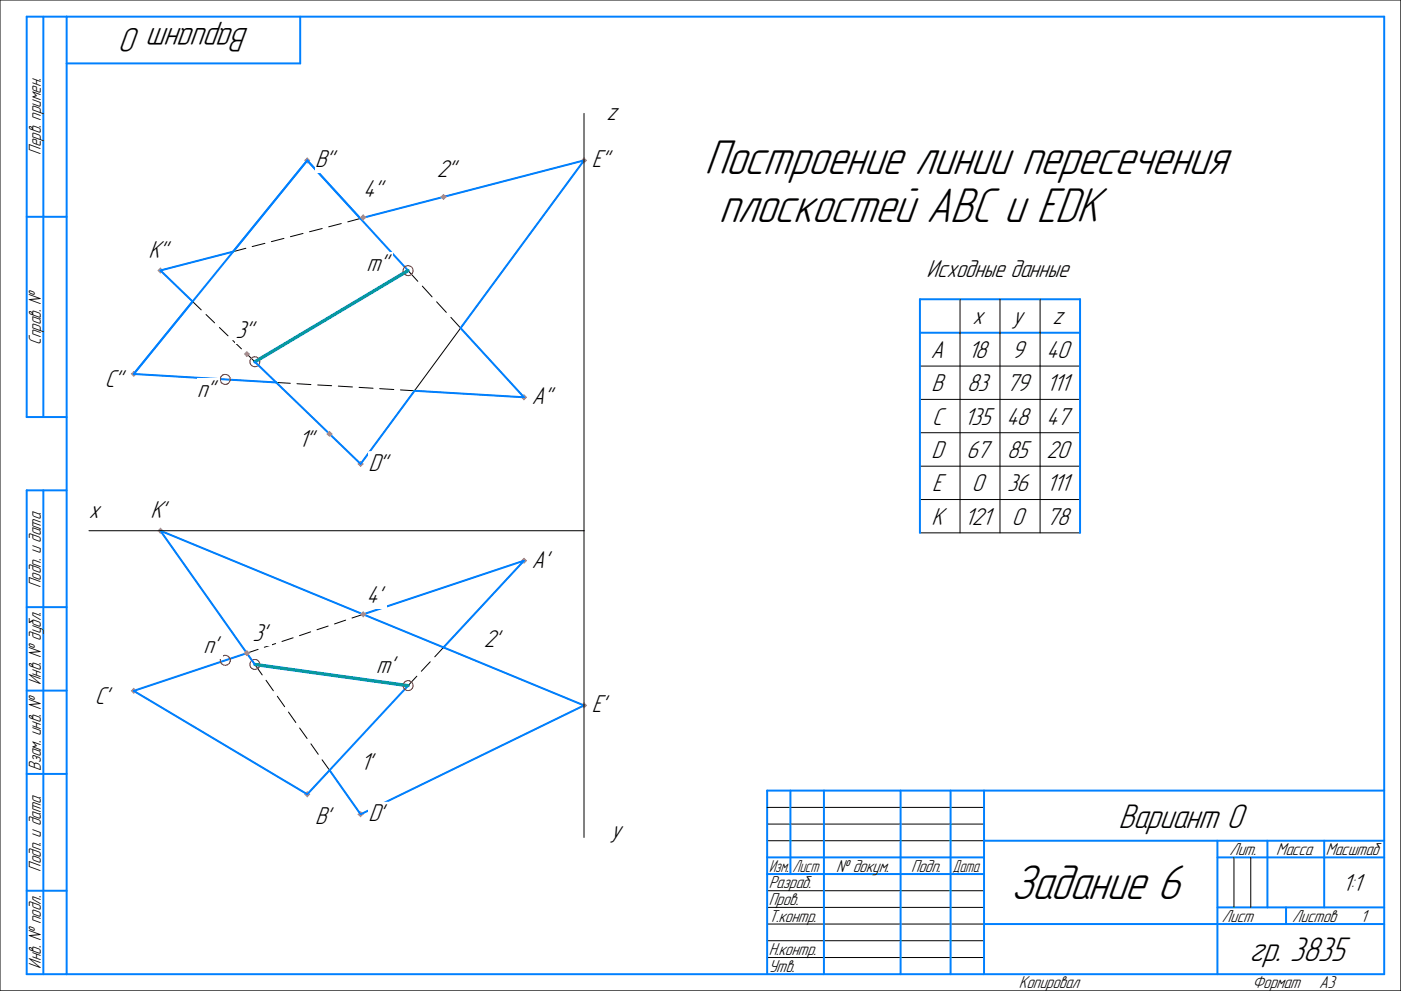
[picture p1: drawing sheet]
<svg xmlns="http://www.w3.org/2000/svg" width="420mm" height="297mm" viewBox="0 0 420 297" stroke-linecap="round" stroke-linejoin="round" font-family="sans-serif">
<defs><g id="words">
<g font-size="15.6">
<text x="211.2" y="52.1">Построение линии пересечения</text>
<text x="215.5" y="66.4">плоскостей ABC и EDK</text>
<text x="303" y="269.6">Задание 6</text>
</g>
<g font-size="10.9">
<text x="74.7" y="8.5" transform="rotate(-180 74.7 8.5)">Вариант 0</text>
<text x="335.3" y="248">Вариант 0</text>
<text x="374.7" y="288">гр. 3835</text>
</g>
<g font-size="7.8">
<text x="181.9" y="36">z</text>
<text x="94.4" y="50.1">B''</text>
<text x="131" y="53.1">2''</text>
<text x="177.4" y="50.1">E''</text>
<text x="108.9" y="59">4''</text>
<text x="44.5" y="77.5">K''</text>
<text x="109.9" y="81.3">m''</text>
<text x="277.8" y="83.1">Исходные данные</text>
<text x="70.7" y="101.4">3''</text>
<text x="291.5" y="97.3">x</text>
<text x="303.5" y="97.3">y</text>
<text x="315.5" y="97.3">z</text>
<text x="279.1" y="107.3">A</text>
<text x="290.3" y="107.3">18</text>
<text x="303.3" y="107.3">9</text>
<text x="313.7" y="107.3">40</text>
<text x="31.4" y="116.1">C''</text>
<text x="59.1" y="119.2">n''</text>
<text x="279.3" y="117.3">B</text>
<text x="289.9" y="117.3">83</text>
<text x="301.7" y="117.3">79</text>
<text x="313.7" y="117.3">111</text>
<text x="159.4" y="121.1">А''</text>
<text x="279.5" y="127.3">C</text>
<text x="289.1" y="127.3">135</text>
<text x="301.7" y="127.3">48</text>
<text x="313.7" y="127.3">47</text>
<text x="89.5" y="134.1">1''</text>
<text x="279.3" y="137.3">D</text>
<text x="289.7" y="137.3">67</text>
<text x="301.9" y="137.3">85</text>
<text x="313.7" y="137.3">20</text>
<text x="110.4" y="141.1">D''</text>
<text x="279.5" y="147.3">E</text>
<text x="291.3" y="147.3">0</text>
<text x="301.9" y="147.3">36</text>
<text x="313.7" y="147.3">111</text>
<text x="26.7" y="155.3">x</text>
<text x="45.1" y="155.3">K'</text>
<text x="279.3" y="157.3">K</text>
<text x="289.2" y="157.3">121</text>
<text x="303.3" y="157.3">0</text>
<text x="313.7" y="157.3">78</text>
<text x="159.4" y="170.1">А'</text>
<text x="109.9" y="180.8">4'</text>
<text x="75.7" y="192">3'</text>
<text x="61.1" y="195.8">n'</text>
<text x="145" y="194.1">2'</text>
<text x="112.8" y="201.8">m'</text>
<text x="28.4" y="211.1">C'</text>
<text x="177.4" y="213.5">E'</text>
<text x="108.1" y="230.9">1'</text>
<text x="94.4" y="247.1">B'</text>
<text x="110.4" y="246.1">D'</text>
<text x="183.1" y="251.1">y</text>
<text x="402.4" y="267">1:1</text>
</g>
<g font-size="5.5">
<text x="12.3" y="46.4" transform="rotate(-90 12.3 46.4)">Перв. примен.</text>
<text x="12.3" y="103.3" transform="rotate(-90 12.3 103.3)">Справ. №</text>
<text x="12.3" y="176.2" transform="rotate(-90 12.3 176.2)">Подп. и дата</text>
<text x="12.3" y="205.3" transform="rotate(-90 12.3 205.3)">Инв. № дубл.</text>
<text x="12.3" y="231.1" transform="rotate(-90 12.3 231.1)">Взам. инв. №</text>
<text x="368.6" y="256.3">Лит.</text>
<text x="382.6" y="256.3">Масса</text>
<text x="397.5" y="256.3">Масштаб</text>
<text x="12.3" y="261.2" transform="rotate(-90 12.3 261.2)">Подп. и дата</text>
<text x="250.7" y="261.3">№ докум.</text>
<text x="273.1" y="261.3">Подп.</text>
<text x="230.5" y="266.3">Разраб.</text>
<text x="230.5" y="271.3">Пров.</text>
<text x="230.5" y="276.3">Т.контр.</text>
<text x="366.4" y="276.3">Лист</text>
<text x="387.4" y="276.3">Листов</text>
<text x="407.9" y="276.3">1</text>
<text x="230.5" y="286.3">Н.контр.</text>
<text x="12.3" y="290.3" transform="rotate(-90 12.3 290.3)">Инв. № подл.</text>
<text x="230.5" y="291.3">Утв.</text>
<text x="305.5" y="296.3">Копировал</text>
<text x="375.5" y="296.3">Формат</text>
<text x="395.5" y="296.3">A3</text>
</g>
<g font-size="5.4">
<text x="230.6" y="261.3">Изм.</text>
<text x="237.6" y="261.3">Лист</text>
<text x="285.6" y="261.3">Дата</text>
</g>
</g></defs>
<g fill="none" stroke="#ff8080" stroke-width=".3">
<path d="M91.4 48.1l.7 .8zM91.6 48.1l.5 .5zM91.9 48.1l.2 .2zM92.1 47.8l.3 .3zM92.1 47.8l-.2 .3zM92.1 48.3l.3-.2zM92.1 47.6l.5 .5zM92.1 47.6l-.5 .5zM92.1 47.3l.7 .8zM92.1 47.3l-.7 .8zM92.4 48.1h.2zM92.6 48.1l-.5 .5z"/>
<path d="M92.6 48.1h.2zM92.8 48.1l-.7 .8zM132.2 59l.8-.7zM132.2 59l.8 .8zM132.5 59l.5-.5zM132.5 59l.5 .5zM132.7 59l.3-.2zM132.7 59l.3 .3zM133 58.8l.2 .2zM133 59.3l.2-.3zM133 58.5l.5 .5zM133 59.5l.5-.5z"/>
<path d="M133 58.3l.7 .7zM133 59.8l.7-.8zM133.2 59h.3zM133.5 59h.2zM174.4 48.1l.7 .8zM174.6 48.1l.5-.5zM174.6 48.1l.5 .5zM174.8 48.1l.3 .2zM175.1 47.8l.2 .3zM175.1 47.8l-.3 .3zM175.1 47.6l.5 .5zM175.1 48.6l.5-.5z"/>
<path d="M175.1 47.3l.8 .8zM175.1 47.3l-.7 .8zM175.3 48.1l-.2 .2zM175.3 48.1h.3zM175.6 48.1h.3zM175.9 48.1l-.8 .8zM108.2 65.2l.7 .7zM108.4 65.2l.5 .5zM108.7 65.2l.2 .2zM108.9 64.9l.2 .3zM108.9 64.9l-.2 .3zM108.9 65.4l.2-.2z"/>
<path d="M108.9 64.6l.5 .6zM108.9 64.6l-.5 .6zM108.9 65.7l.5-.5zM108.9 64.4l.7 .8zM108.9 64.4l-.7 .8zM108.9 65.9l.7-.7zM109.1 65.2h.3zM109.4 65.2h.2zM47.4 81.1l.7 .7zM47.6 81.1l.5-.5zM47.6 81.1l.5 .5zM47.8 81.1l.3 .2z"/>
<path d="M48.1 80.8l.2 .3zM48.1 80.8l-.3 .3zM48.1 81.3l.2-.2zM48.1 80.6l.5 .5zM48.1 81.6l.5-.5zM48.1 80.3l.8 .8zM48.1 80.3l-.7 .8zM48.1 81.8l.8-.7zM48.3 81.1h.3zM48.6 81.1h.3zM39.4 112.1l.7 .7zM39.6 112.1l.5 .5z"/>
<path d="M39.8 112.1l.3 .3zM40.1 111.8l.2 .3zM40.1 111.8l-.3 .3zM40.1 112.4l.2-.3zM40.1 111.6l.5 .5zM40.1 111.6l-.5 .5zM40.1 112.6l.5-.5zM40.1 111.3l.8 .8zM40.1 111.3l-.7 .8zM40.1 112.8l.8-.7zM40.3 112.1h.3zM40.6 112.1h.3z"/>
<path d="M73.3 106.1l.7 .8zM73.5 106.1l.5 .5zM73.7 106.1l.3 .3zM74 105.9l.3 .2zM74 105.9l-.3 .2zM74 106.4l.3-.3zM74 105.6l.5 .5zM74 105.6l-.5 .5zM74 106.6l.5-.5zM74 105.4l.8 .7zM74 105.4l-.7 .7zM74 106.9l.8-.8z"/>
<path d="M74.3 106.1h.2zM74.5 106.1h.3zM156.3 119.1l.8 .7zM156.6 119.1l.5 .5zM156.8 119.1l.3 .2zM157.1 118.8l.3 .3zM157.1 118.8l-.3 .3zM157.1 119.3l.3-.2zM157.1 118.6l.5 .5zM157.1 118.6l-.5 .5zM157.1 119.6l.5-.5zM157.1 118.3l.8 .8z"/>
<path d="M157.1 118.3l-.8 .8zM157.1 119.8l.8-.7zM157.4 119.1h.2zM157.6 119.1h.3zM98 130.1l.8 .7zM98.3 130.1l.5 .5zM98.6 130.1l.2 .2zM98.8 129.8l.2 .3zM98.8 129.8l-.2 .3zM98.8 129.6l.5 .5zM98.8 129.6l-.5 .5zM98.8 130.6l.5-.5z"/>
<path d="M98.8 129.3l.7 .8zM98.8 129.3l-.8 .8zM98.8 130.8l.7-.7zM99 130.1l-.2 .2zM99 130.1h.3zM99.3 130.1h.2zM107.4 139.1l.7-.8zM107.4 139.1l.7 .7zM107.6 139.1l.5-.5zM107.6 139.1l.5 .5zM107.9 139.1l.2 .2zM108.1 138.8l.3 .3z"/>
<path d="M108.1 138.8l-.2 .3zM108.1 139.3l.3-.2zM108.1 138.6l.5 .5zM108.1 138.3l.7 .8zM108.4 139.1h.2zM108.6 139.1l-.5 .5zM108.6 139.1h.2zM108.8 139.1l-.7 .7zM47.4 159.1l.7 .8zM47.6 159.1l.5 .5zM47.8 159.1l.3 .2zM48.1 158.8l.2 .3z"/>
<path d="M48.1 158.8l-.3 .3zM48.1 159.3l.2-.2zM48.1 158.6l.5 .5zM48.1 158.6l-.5 .5zM48.1 159.6l.5-.5zM48.1 158.3l.8 .8zM48.1 158.3l-.7 .8zM48.1 159.9l.8-.8zM48.3 159.1h.3zM48.6 159.1h.3zM156.3 168.1l.8-.8zM156.3 168.1l.8 .7z"/>
<path d="M156.6 168.1l.5-.5zM156.6 168.1l.5 .5zM156.8 168.1l.3-.2zM156.8 168.1l.3 .2zM157.1 167.9l.3 .2zM157.1 168.3l.3-.2zM157.1 167.6l.5 .5zM157.1 168.6l.5-.5zM157.1 167.3l.8 .8zM157.1 168.8l.8-.7zM157.4 168.1h.2zM157.6 168.1h.3z"/>
<path d="M73.3 195.8l.7 .7zM73.5 195.8l.5 .5zM73.7 195.8l.3 .2zM74 195.5l.3 .3zM74 195.5l-.3 .3zM74 196l.3-.2zM74 195.3l.5 .5zM74 195.3l-.5 .5zM74 196.3l.5-.5zM74 195l.8 .8zM74 195l-.7 .8zM74 196.5l.8-.7z"/>
<path d="M74.3 195.8h.2zM74.5 195.8h.3zM108.2 184.1l.7 .8zM108.4 184.1l.5 .6zM108.7 184.1l.2 .3zM108.9 183.9l.2 .2zM108.9 183.9l-.2 .2zM108.9 184.4l.2-.3zM108.9 183.6l.5 .5zM108.9 183.6l-.5 .5zM108.9 184.7l.5-.6zM108.9 183.4l.7 .7z"/>
<path d="M108.9 183.4l-.7 .7zM108.9 184.9l.7-.8zM109.1 184.1h.3zM109.4 184.1h.2zM39.4 207.1l.7 .7zM39.6 207.1l.5 .5zM39.8 207.1l.3-.3zM39.8 207.1l.3 .2zM40.1 206.8l.2 .3zM40.1 207.3l.2-.2zM40.1 206.6l.5 .5zM40.1 206.6l-.5 .5z"/>
<path d="M40.1 207.6l.5-.5zM40.1 206.3l.8 .8zM40.1 206.3l-.7 .8zM40.1 207.8l.8-.7zM40.3 207.1h.3zM40.6 207.1h.3zM174.4 211.5l.7 .7zM174.6 211.5l.5 .5zM174.8 211.5l.3 .2zM175.1 211.2l.2 .3zM175.1 211.2l-.3 .3zM175.1 211.7l.2-.2z"/>
<path d="M175.1 210.9l.5 .6zM175.1 210.9l-.5 .6zM175.1 212l.5-.5zM175.1 210.7l.8 .8zM175.1 210.7l-.7 .8zM175.1 212.2l.8-.7zM175.3 211.5h.3zM175.6 211.5h.3zM91.4 238.1l.7-.8zM91.4 238.1l.7 .7zM91.6 238.1l.5 .5zM91.9 238.1l.2 .2z"/>
<path d="M92.1 237.8l.3 .3zM92.1 237.8l-.2 .3zM92.1 238.3l.3-.2zM92.1 237.6l.5 .5zM92.1 237.6l-.5 .5zM92.1 237.3l.7 .8zM92.4 238.1h.2zM92.6 238.1l-.5 .5zM92.6 238.1h.2zM92.8 238.1l-.7 .7zM107.4 244.1l.7 .7zM107.6 244.1l.5-.5z"/>
<path d="M107.6 244.1l.5 .5zM107.9 244.1l.2 .2zM108.1 243.8l.3 .3zM108.1 243.8l-.2 .3zM108.1 244.3l.3-.2zM108.1 243.6l.5 .5zM108.1 243.3l.7 .8zM108.1 243.3l-.7 .8zM108.4 244.1h.2zM108.6 244.1l-.5 .5zM108.6 244.1h.2zM108.8 244.1l-.7 .7z"/>
</g>
<g fill="none" stroke="#0080ff" stroke-width=".59">
<path d="M8 5v120zM8 5h12zM13 5v120zM20 5v287zM20 5h395zM20 19h70zM90 5v14zM415 5v287zM92.1 48.1l-52 64zM92.1 48.1l30.2 33zM92.1 48.1l15.9 17.4zM92.1 48.1l-22.2 27.3z"/>
<path d="M175.1 48.1l-37 50.2zM8 65h12zM108 65.5l67.1-17.4zM48.1 81.1l21.8-5.7zM48.1 81.1l9.6 9.3zM57.7 90.4l-17.6 21.7zM138.1 98.3l19 20.8zM275.8 89.7h48zM275.8 99.7h48zM275.8 89.7v70zM323.8 89.7v70zM40.1 112.1l42.7 2.5z"/>
<path d="M76.4 108.5l6.4 6.1zM82.8 114.6l25.3 24.5zM124.3 117.1l32.8 2zM124.3 117.1l-16.2 22zM8 125h12zM8 147v145zM8 147h12zM13 147v145zM48.1 159.1l25.9 36.7zM48.1 159.1l60.8 25zM157.1 168.1l-24.1 26zM8 182h12z"/>
<path d="M74 195.8l2.4 3.4zM108.9 184.1l48.2-16zM108.9 184.1l24.1 10zM133 194.1l42.1 17.4zM8 207h12zM40.1 207.1l52 31zM40.1 207.1l33.9-11.3zM122.3 205.5l-23.5 25.4zM8 232h12zM98.8 230.9l9.3 13.2zM98.8 230.9l-6.7 7.2zM230 237h185z"/>
<path d="M230 237v55zM237 237v25zM247 237v55zM270 237v55zM285 237v55zM295 237v55zM108.1 244.1l67-32.6zM230 257h65zM295 252h120zM365 252v40zM365 257h15zM380 252v20z"/>
<path d="M380 257h35zM397 252v20zM8 267h12zM230 262h65zM295 277h70zM365 277h50zM365 272h50zM385.6 272v5zM8 292h12zM20 292h395z"/>
</g>
<g fill="none" stroke="#000" stroke-width=".3">
<path d="M0 0v297zM0 0h420zM420 0v297zM175.1 34v125.1zM175.1 48.1l-67 91zM69.9 75.4l3.8-1zM75.6 73.9l3.8-1zM81.4 72.4l3.7-.9zM87.1 71l3.7-1zM92.8 69.5l3.8-1zM98.6 68l3.7-1zM104.3 66.5l3.7-1z"/>
<path d="M108 65.5l67.1-17.4zM48.1 81.1l21.8-5.7zM48.1 81.1l9.6 9.3zM57.7 90.4l2.6 2.5zM61.8 94.3l2.5 2.5zM65.8 98.2l2.6 2.5zM122.3 81.1l3 3.2zM126.6 85.8l2.9 3.2zM130.9 90.5l2.9 3.1zM135.2 95.1l2.9 3.2zM138.1 98.3l19 20.8zM287.8 89.7v70z"/>
<path d="M299.8 89.7v70zM311.8 89.7v10zM311.8 99.7v10zM40.1 112.1l42.7 2.5zM69.8 102.1l2.6 2.5zM73.8 105.9l2.6 2.6zM76.4 108.5l31.7 30.6zM76.4 108.5l45.9-27.4zM82.8 114.6l4.2 .3zM89 115l4.2 .3zM95.2 115.4l4.2 .2zM101.4 115.7l4.3 .3z"/>
<path d="M107.7 116.1l4.1 .3zM113.8 116.5l4.3 .3zM120.1 116.9l4.2 .2zM124.3 117.1l32.8 2zM275.8 109.7h48zM275.8 119.7h48zM311.8 109.7v10zM311.8 119.7v10zM275.8 129.7h48zM275.8 139.7h48zM311.8 129.7v10zM311.8 139.7v10z"/>
<path d="M26.7 159.1h148.4zM48.1 159.1l28.3 40.1zM48.1 159.1l127 52.4zM175.1 159.1v91.9zM275.8 149.7h48zM275.8 159.7h48zM311.8 149.7v10zM157.1 168.1l-24.1 26zM74 195.8l3.4-1.2zM76.4 199.2l2.2 3.1zM79.2 194l3.4-1.1zM84.5 192.3l3.4-1.1z"/>
<path d="M89.8 190.5l3.3-1.1zM95 188.8l3.4-1.1zM100.3 187l3.3-1.1zM105.5 185.3l3.4-1.2zM108.9 184.1l48.2-16zM129 198.4l-2.7 2.8zM133 194.1l-2.7 2.8zM40.1 207.1l52 31zM40.1 207.1l33.9-11.3zM79.8 203.9l2.2 3.2zM83.1 208.7l2.2 3.1zM86.5 213.4l2.2 3.2z"/>
<path d="M89.8 218.2l2.3 3.2zM125 202.7l-2.7 2.8zM93.2 223l2.2 3.1zM96.6 227.8l2.2 3.1zM98.8 230.9l-6.7 7.2zM98.8 230.9l9.3 13.2zM108.1 244.1l67-32.6zM230 247h65zM230 252h65zM230 242h65zM370 257v15zM375 257v15z"/>
<path d="M230 267h65zM230 272h65zM230 277h65zM0 297h420zM230 282h65zM230 287h65z"/>
</g>
<g fill="none" stroke="#f00" stroke-width=".3">
<path d="M121.7 79.8l.5-.2zM122.2 79.6l.5 .1zM122.7 79.7l.4 .1zM123.1 79.8l.4 .4zM120.9 80.9v.5zM120.9 81.4l.2 .5zM121 80.5l-.1 .4zM121.1 81.9l.3 .4zM121.3 80.1l.4-.3zM121.3 80.1l-.3 .4zM121.4 82.3l.4 .2zM121.8 82.5l.5 .1z"/>
<path d="M122.3 82.6l.6-.1zM122.9 82.5l.4-.2zM123.5 80.2l.2 .4zM123.6 81.9l-.3 .4zM123.7 80.6l.1 .5zM123.8 81.4l-.2 .5zM123.8 81.1v.3zM66 113.5l.1 .5zM66.1 114l.2 .5zM66.2 113.1l-.2 .4zM66.3 114.5l.3 .4zM66.5 112.6l.4-.2z"/>
<path d="M66.5 112.6l-.3 .5zM66.6 114.9l.5 .2zM66.9 112.4l.5-.2zM67.1 115.1l.4 .1zM67.4 112.2l.5 .1zM67.5 115.2l.5-.1zM67.9 112.3l.4 .1zM68 115.1l.5-.2zM68.3 112.4l.4 .4zM68.7 112.8l.3 .4zM68.8 114.5l-.3 .4zM69 113.2v.5z"/>
<path d="M69 114l-.2 .5zM69 113.7v.3zM74.9 108.2v.6zM74.9 108.8l.2 .4zM75.1 107.8l-.2 .4zM75.1 109.2l.4 .4zM75.4 107.4l.3-.3zM75.4 107.4l-.3 .4zM75.5 109.6l.4 .3zM75.7 107.1l.5-.2zM75.9 109.9h.5zM76.2 106.9l.6 .1z"/>
<path d="M76.4 109.9h.5zM76.8 107l.4 .2zM76.9 109.9l.4-.3zM77.2 107.2l.4 .3zM77.6 107.5l.2 .4zM77.7 109.2l-.4 .4zM77.8 107.9l.1 .6zM77.9 108.8l-.2 .4zM77.9 108.5v.3zM66 197.8l.1 .4zM66.1 198.2l.2 .5zM66.2 197.3l-.2 .5z"/>
<path d="M66.3 198.7l.3 .4zM66.5 196.9l.4-.3zM66.5 196.9l-.3 .4zM66.6 199.1l.5 .2zM66.9 196.6l.5-.2zM67.1 199.3l.4 .1zM67.4 196.4l.5 .1zM67.5 199.4l.5-.1zM67.9 196.5l.4 .2zM68 199.3l.5-.2zM68.3 196.7l.4 .3zM68.5 199.1l.3-.3z"/>
<path d="M68.7 197l.3 .4zM69 197.4v.6zM69 198.3l-.2 .5zM69 198v.3zM74.9 199v.5zM74.9 199.5l.2 .5zM75.1 198.5l-.2 .5zM75.1 200l.4 .3zM75.4 198.1l.3-.3zM75.4 198.1l-.3 .4zM75.7 197.8l.5-.1zM76.2 197.7h.6z"/>
<path d="M76.8 197.7l.4 .2zM77.2 197.9l.4 .3zM77.6 198.2l.2 .5zM77.7 200l-.4 .4zM77.8 198.7l.1 .5zM77.9 199.5l-.2 .5zM77.9 199.2v.3zM75.5 200.3l.4 .3zM75.9 200.6l.5 .1zM76.4 200.7l.5-.1zM76.9 200.6l.4-.2zM120.9 205.4v.4z"/>
<path d="M120.9 205.8l.2 .5zM121 204.9l-.1 .5zM121.1 206.3l.3 .4zM121.3 204.5l.4-.3zM121.3 204.5l-.3 .4zM121.4 206.7l.4 .2zM121.7 204.2l.5-.2zM121.8 206.9l.5 .1zM122.2 204h.5zM122.3 207l.6-.1zM122.7 204l.4 .3zM122.9 206.9l.4-.2z"/>
<path d="M123.1 204.3l.4 .3zM123.3 206.7l.3-.4zM123.5 204.6l.2 .4zM123.7 205l.1 .5zM123.8 205.9l-.2 .4zM123.8 205.5v.4z"/>
</g>
<path d="M76.4 108.5l45.9-27.4zM76.4 199.2l45.9 6.3z" fill="none" stroke="#009696" stroke-width="1"/>
<g fill="#fff" stroke="#fff" stroke-width=".3">
<path d="M159.4 164.5h6.5zM159.4 164.5h6.5zM159.4 164.6h6.5zM159.4 164.6h6.5zM159.4 164.7h6.5zM159.4 164.7h6.5zM159.4 164.8h6.5zM159.4 164.8h6.5zM159.4 164.8h6.5zM159.4 164.9h6.5zM159.4 164.9h6.5zM159.4 165h6.5zM159.4 165h6.5zM159.4 165.1h6.5zM159.4 165.1h6.5zM159.4 165.1h6.5zM159.4 165.2h6.5zM159.4 165.2h6.5zM159.4 165.3h6.5zM159.4 165.3h6.5zM159.4 165.4h6.5zM159.4 165.4h6.5zM159.4 165.4h6.5zM159.4 165.5h6.5zM159.4 165.5h6.5zM159.4 165.6h6.5zM159.4 165.6h6.5zM159.4 165.7h6.5zM159.4 165.7h6.5zM159.4 165.7h6.5zM159.4 165.8h6.5zM159.4 165.8h6.5zM159.4 165.9h6.5zM159.4 165.9h6.5zM159.4 165.9h6.5zM159.4 166h6.5zM159.4 166h6.5zM159.4 166.1h6.5zM159.4 166.1h6.5zM159.4 166.2h6.5zM159.4 166.2h6.5zM159.4 166.2h6.5zM159.4 166.3h6.5zM159.4 166.3h6.5zM159.4 166.4h6.5zM159.4 166.4h6.5zM159.4 166.5h6.5zM159.4 166.5h6.5zM159.4 166.5h6.5zM159.4 166.6h6.5zM159.4 166.6h6.5zM159.4 166.7h6.5zM159.4 166.7h6.5zM159.4 166.8h6.5zM159.4 166.8h6.5zM159.4 166.8h6.5zM159.4 166.9h6.5zM159.4 166.9h6.5zM159.4 167h6.5zM159.4 167h6.5zM159.4 167h6.5zM159.4 167.1h6.5zM159.4 167.1h6.5zM159.4 167.2h6.5zM159.4 167.2h6.5zM159.4 167.3h6.5zM159.4 167.3h6.5zM159.4 167.3h6.5zM159.4 167.4h6.5zM159.4 167.4h6.5zM159.4 167.5h6.5zM159.4 167.5h6.5zM159.4 167.6h6.5zM159.4 167.6h6.5zM159.4 167.6h6.5zM159.4 167.7h6.5zM159.4 167.7h6.5zM159.4 167.8h6.5zM159.4 167.8h6.5zM159.4 167.9h6.5zM159.4 167.9h6.5zM159.4 167.9h6.5zM159.4 168h6.5zM159.4 168h6.5zM159.4 168.1h6.5zM159.4 168.1h6.5zM159.4 168.1h6.5zM159.4 168.2h6.5zM159.4 168.2h6.5zM159.4 168.3h6.5zM159.4 168.3h6.5zM159.4 168.4h6.5zM159.4 168.4h6.5zM159.4 168.4h6.5zM159.4 168.5h6.5zM159.4 168.5h6.5zM159.4 168.6h6.5zM159.4 168.6h6.5zM159.4 168.7h6.5zM159.4 168.7h6.5zM159.4 168.7h6.5zM159.4 168.8h6.5zM159.4 168.8h6.5zM159.4 168.9h6.5zM159.4 168.9h6.5zM159.4 169h6.5zM159.4 169h6.5zM159.4 169h6.5zM159.4 169.1h6.5zM159.4 169.1h6.5zM159.4 169.2h6.5zM159.4 169.2h6.5zM159.4 169.2h6.5zM159.4 169.3h6.5zM159.4 169.3h6.5zM159.4 169.4h6.5zM159.4 169.4h6.5zM159.4 169.5h6.5zM159.4 169.5h6.5zM159.4 169.5h6.5zM159.4 169.6h6.5zM159.4 169.6h6.5zM159.4 169.7h6.5zM159.4 169.7h6.5zM159.4 169.8h6.5zM159.4 169.8h6.5zM159.4 169.8h6.5zM159.4 169.9h6.5zM159.4 169.9h6.5zM159.4 170h6.5zM159.4 170h6.5zM159.4 170.1h6.5zM159.4 170.1h6.5zM159.4 170.1h6.5zM159.4 170.2h6.5zM159.4 170.2h6.5zM159.4 170.3h6.5zM159.4 170.3h6.5zM159.4 170.3h6.5zM159.4 170.4h6.5zM159.4 170.4h6.5zM159.4 170.5h6.5zM159.4 170.5h6.5zM159.4 170.6h6.5zM159.4 170.6h6.5zM159.4 170.6h6.5zM159.4 170.7h6.5zM159.4 170.7h6.5zM159.4 170.8h6.5zM159.4 170.8h6.5zM159.4 170.9h6.5zM159.4 170.9h6.5zM159.4 170.9h6.5zM159.4 171h6.5zM159.4 171h6.5zM159.4 171.1h6.5zM159.4 171.1h6.5zM159.4 171.2h6.5zM159.4 171.2h6.5zM159.4 171.2h6.5zM159.4 171.3h6.5zM159.4 171.3h6.5zM159.4 171.4h6.5zM159.4 171.4h6.5zM159.4 171.4h6.5zM159.4 171.5h6.5zM159.4 171.5h6.5zM159.4 171.6h6.5zM159.4 171.6h6.5z"/>
<path d="M159.4 115.5h7.6zM159.4 115.6h7.6zM159.4 115.6h7.6zM159.4 115.7h7.6zM159.4 115.7h7.6zM159.4 115.7h7.6zM159.4 115.8h7.6zM159.4 115.8h7.6zM159.4 115.9h7.6zM159.4 115.9h7.6zM159.4 116h7.6zM159.4 116h7.6zM159.4 116h7.6zM159.4 116.1h7.6zM159.4 116.1h7.6zM159.4 116.2h7.6zM159.4 116.2h7.6zM159.4 116.2h7.6zM159.4 116.3h7.6zM159.4 116.3h7.6zM159.4 116.4h7.6zM159.4 116.4h7.6zM159.4 116.5h7.6zM159.4 116.5h7.6zM159.4 116.5h7.6zM159.4 116.6h7.6zM159.4 116.6h7.6zM159.4 116.7h7.6zM159.4 116.7h7.6zM159.4 116.8h7.6zM159.4 116.8h7.6zM159.4 116.8h7.6zM159.4 116.9h7.6zM159.4 116.9h7.6zM159.4 117h7.6zM159.4 117h7.6zM159.4 117.1h7.6zM159.4 117.1h7.6zM159.4 117.1h7.6zM159.4 117.2h7.6zM159.4 117.2h7.6zM159.4 117.3h7.6zM159.4 117.3h7.6zM159.4 117.3h7.6zM159.4 117.4h7.6zM159.4 117.4h7.6zM159.4 117.5h7.6zM159.4 117.5h7.6zM159.4 117.6h7.6zM159.4 117.6h7.6zM159.4 117.6h7.6zM159.4 117.7h7.6zM159.4 117.7h7.6zM159.4 117.8h7.6zM159.4 117.8h7.6zM159.4 117.9h7.6zM159.4 117.9h7.6zM159.4 117.9h7.6zM159.4 118h7.6zM159.4 118h7.6zM159.4 118.1h7.6zM159.4 118.1h7.6zM159.4 118.2h7.6zM159.4 118.2h7.6zM159.4 118.2h7.6zM159.4 118.3h7.6zM159.4 118.3h7.6zM159.4 118.4h7.6zM159.4 118.4h7.6zM159.4 118.4h7.6zM159.4 118.5h7.6zM159.4 118.5h7.6zM159.4 118.6h7.6zM159.4 118.6h7.6zM159.4 118.7h7.6zM159.4 118.7h7.6zM159.4 118.7h7.6zM159.4 118.8h7.6zM159.4 118.8h7.6zM159.4 118.9h7.6zM159.4 118.9h7.6zM159.4 119h7.6zM159.4 119h7.6zM159.4 119h7.6zM159.4 119.1h7.6zM159.4 119.1h7.6zM159.4 119.2h7.6zM159.4 119.2h7.6zM159.4 119.3h7.6zM159.4 119.3h7.6zM159.4 119.3h7.6zM159.4 119.4h7.6zM159.4 119.4h7.6zM159.4 119.5h7.6zM159.4 119.5h7.6zM159.4 119.5h7.6zM159.4 119.6h7.6zM159.4 119.6h7.6zM159.4 119.7h7.6zM159.4 119.7h7.6zM159.4 119.8h7.6zM159.4 119.8h7.6zM159.4 119.8h7.6zM159.4 119.9h7.6zM159.4 119.9h7.6zM159.4 120h7.6zM159.4 120h7.6zM159.4 120.1h7.6zM159.4 120.1h7.6zM159.4 120.1h7.6zM159.4 120.2h7.6zM159.4 120.2h7.6zM159.4 120.3h7.6zM159.4 120.3h7.6zM159.4 120.4h7.6zM159.4 120.4h7.6zM159.4 120.4h7.6zM159.4 120.5h7.6zM159.4 120.5h7.6zM159.4 120.6h7.6zM159.4 120.6h7.6zM159.4 120.6h7.6zM159.4 120.7h7.6zM159.4 120.7h7.6zM159.4 120.8h7.6zM159.4 120.8h7.6zM159.4 120.9h7.6zM159.4 120.9h7.6zM159.4 120.9h7.6zM159.4 121h7.6zM159.4 121h7.6zM159.4 121.1h7.6zM159.4 121.1h7.6zM159.4 121.2h7.6zM159.4 121.2h7.6zM159.4 121.2h7.6zM159.4 121.3h7.6zM159.4 121.3h7.6zM159.4 121.4h7.6zM159.4 121.4h7.6zM159.4 121.5h7.6zM159.4 121.5h7.6zM159.4 121.5h7.6zM159.4 121.6h7.6zM159.4 121.6h7.6zM159.4 121.7h7.6zM159.4 121.7h7.6zM159.4 121.8h7.6zM159.4 121.8h7.6zM159.4 121.8h7.6zM159.4 121.9h7.6zM159.4 121.9h7.6zM159.4 122h7.6zM159.4 122h7.6zM159.4 122h7.6zM159.4 122.1h7.6zM159.4 122.1h7.6zM159.4 122.2h7.6zM159.4 122.2h7.6zM159.4 122.3h7.6zM159.4 122.3h7.6zM159.4 122.3h7.6zM159.4 122.4h7.6zM159.4 122.4h7.6zM159.4 122.5h7.6zM159.4 122.5h7.6zM159.4 122.6h7.6zM159.4 122.6h7.6z"/>
<path d="M94.4 241.5h6.1zM94.4 241.6h6.1zM94.4 241.6h6.1zM94.4 241.6h6.1zM94.4 241.7h6.1zM94.4 241.7h6.1zM94.4 241.8h6.1zM94.4 241.8h6.1zM94.4 241.9h6.1zM94.4 241.9h6.1zM94.4 241.9h6.1zM94.4 242h6.1zM94.4 242h6.1zM94.4 242.1h6.1zM94.4 242.1h6.1zM94.4 242.1h6.1zM94.4 242.2h6.1zM94.4 242.2h6.1zM94.4 242.3h6.1zM94.4 242.3h6.1zM94.4 242.4h6.1zM94.4 242.4h6.1zM94.4 242.4h6.1zM94.4 242.5h6.1zM94.4 242.5h6.1zM94.4 242.6h6.1zM94.4 242.6h6.1zM94.4 242.7h6.1zM94.4 242.7h6.1zM94.4 242.7h6.1zM94.4 242.8h6.1zM94.4 242.8h6.1zM94.4 242.9h6.1zM94.4 242.9h6.1zM94.4 243h6.1zM94.4 243h6.1zM94.4 243h6.1zM94.4 243.1h6.1zM94.4 243.1h6.1zM94.4 243.2h6.1zM94.4 243.2h6.1zM94.4 243.2h6.1zM94.4 243.3h6.1zM94.4 243.3h6.1zM94.4 243.4h6.1zM94.4 243.4h6.1zM94.4 243.5h6.1zM94.4 243.5h6.1zM94.4 243.5h6.1zM94.4 243.6h6.1zM94.4 243.6h6.1zM94.4 243.7h6.1zM94.4 243.7h6.1zM94.4 243.8h6.1zM94.4 243.8h6.1zM94.4 243.8h6.1zM94.4 243.9h6.1zM94.4 243.9h6.1zM94.4 244h6.1zM94.4 244h6.1zM94.4 244.1h6.1zM94.4 244.1h6.1zM94.4 244.1h6.1zM94.4 244.2h6.1zM94.4 244.2h6.1zM94.4 244.3h6.1zM94.4 244.3h6.1zM94.4 244.3h6.1zM94.4 244.4h6.1zM94.4 244.4h6.1zM94.4 244.5h6.1zM94.4 244.5h6.1zM94.4 244.6h6.1zM94.4 244.6h6.1zM94.4 244.6h6.1zM94.4 244.7h6.1zM94.4 244.7h6.1zM94.4 244.8h6.1zM94.4 244.8h6.1zM94.4 244.9h6.1zM94.4 244.9h6.1zM94.4 244.9h6.1zM94.4 245h6.1zM94.4 245h6.1zM94.4 245.1h6.1zM94.4 245.1h6.1zM94.4 245.2h6.1zM94.4 245.2h6.1zM94.4 245.2h6.1zM94.4 245.3h6.1zM94.4 245.3h6.1zM94.4 245.4h6.1zM94.4 245.4h6.1zM94.4 245.4h6.1zM94.4 245.5h6.1zM94.4 245.5h6.1zM94.4 245.6h6.1zM94.4 245.6h6.1zM94.4 245.7h6.1zM94.4 245.7h6.1zM94.4 245.7h6.1zM94.4 245.8h6.1zM94.4 245.8h6.1zM94.4 245.9h6.1zM94.4 245.9h6.1zM94.4 246h6.1zM94.4 246h6.1zM94.4 246h6.1zM94.4 246.1h6.1zM94.4 246.1h6.1zM94.4 246.2h6.1zM94.4 246.2h6.1zM94.4 246.3h6.1zM94.4 246.3h6.1zM94.4 246.3h6.1zM94.4 246.4h6.1zM94.4 246.4h6.1zM94.4 246.5h6.1zM94.4 246.5h6.1zM94.4 246.5h6.1zM94.4 246.6h6.1zM94.4 246.6h6.1zM94.4 246.7h6.1zM94.4 246.7h6.1zM94.4 246.8h6.1zM94.4 246.8h6.1zM94.4 246.8h6.1zM94.4 246.9h6.1zM94.4 246.9h6.1zM94.4 247h6.1zM94.4 247h6.1zM94.4 247.1h6.1zM94.4 247.1h6.1zM94.4 247.1h6.1zM94.4 247.2h6.1zM94.4 247.2h6.1zM94.4 247.3h6.1zM94.4 247.3h6.1zM94.4 247.4h6.1zM94.4 247.4h6.1zM94.4 247.4h6.1zM94.4 247.5h6.1zM94.4 247.5h6.1zM94.4 247.6h6.1zM94.4 247.6h6.1zM94.4 247.6h6.1zM94.4 247.7h6.1zM94.4 247.7h6.1zM94.4 247.8h6.1zM94.4 247.8h6.1zM94.4 247.9h6.1zM94.4 247.9h6.1zM94.4 247.9h6.1zM94.4 248h6.1zM94.4 248h6.1zM94.4 248.1h6.1zM94.4 248.1h6.1zM94.4 248.2h6.1zM94.4 248.2h6.1zM94.4 248.2h6.1zM94.4 248.3h6.1zM94.4 248.3h6.1zM94.4 248.4h6.1zM94.4 248.4h6.1zM94.4 248.5h6.1zM94.4 248.5h6.1zM94.4 248.5h6.1zM94.4 248.6h6.1zM94.4 248.6h6.1z"/>
<path d="M94.4 44.5h7.2zM94.4 44.6h7.2zM94.4 44.6h7.2zM94.4 44.7h7.2zM94.4 44.7h7.2zM94.4 44.7h7.2zM94.4 44.8h7.2zM94.4 44.8h7.2zM94.4 44.9h7.2zM94.4 44.9h7.2zM94.4 45h7.2zM94.4 45h7.2zM94.4 45h7.2zM94.4 45.1h7.2zM94.4 45.1h7.2zM94.4 45.2h7.2zM94.4 45.2h7.2zM94.4 45.3h7.2zM94.4 45.3h7.2zM94.4 45.3h7.2zM94.4 45.4h7.2zM94.4 45.4h7.2zM94.4 45.5h7.2zM94.4 45.5h7.2zM94.4 45.6h7.2zM94.4 45.6h7.2zM94.4 45.6h7.2zM94.4 45.7h7.2zM94.4 45.7h7.2zM94.4 45.8h7.2zM94.4 45.8h7.2zM94.4 45.8h7.2zM94.4 45.9h7.2zM94.4 45.9h7.2zM94.4 46h7.2zM94.4 46h7.2zM94.4 46.1h7.2zM94.4 46.1h7.2zM94.4 46.1h7.2zM94.4 46.2h7.2zM94.4 46.2h7.2zM94.4 46.3h7.2zM94.4 46.3h7.2zM94.4 46.4h7.2zM94.4 46.4h7.2zM94.4 46.4h7.2zM94.4 46.5h7.2zM94.4 46.5h7.2zM94.4 46.6h7.2zM94.4 46.6h7.2zM94.4 46.7h7.2zM94.4 46.7h7.2zM94.4 46.7h7.2zM94.4 46.8h7.2zM94.4 46.8h7.2zM94.4 46.9h7.2zM94.4 46.9h7.2zM94.4 46.9h7.2zM94.4 47h7.2zM94.4 47h7.2zM94.4 47.1h7.2zM94.4 47.1h7.2zM94.4 47.2h7.2zM94.4 47.2h7.2zM94.4 47.2h7.2zM94.4 47.3h7.2zM94.4 47.3h7.2zM94.4 47.4h7.2zM94.4 47.4h7.2zM94.4 47.5h7.2zM94.4 47.5h7.2zM94.4 47.5h7.2zM94.4 47.6h7.2zM94.4 47.6h7.2zM94.4 47.7h7.2zM94.4 47.7h7.2zM94.4 47.8h7.2zM94.4 47.8h7.2zM94.4 47.8h7.2zM94.4 47.9h7.2zM94.4 47.9h7.2zM94.4 48h7.2zM94.4 48h7.2zM94.4 48h7.2zM94.4 48.1h7.2zM94.4 48.1h7.2zM94.4 48.2h7.2zM94.4 48.2h7.2zM94.4 48.3h7.2zM94.4 48.3h7.2zM94.4 48.3h7.2zM94.4 48.4h7.2zM94.4 48.4h7.2zM94.4 48.5h7.2zM94.4 48.5h7.2zM94.4 48.6h7.2zM94.4 48.6h7.2zM94.4 48.6h7.2zM94.4 48.7h7.2zM94.4 48.7h7.2zM94.4 48.8h7.2zM94.4 48.8h7.2zM94.4 48.9h7.2zM94.4 48.9h7.2zM94.4 48.9h7.2zM94.4 49h7.2zM94.4 49h7.2zM94.4 49.1h7.2zM94.4 49.1h7.2zM94.4 49.1h7.2zM94.4 49.2h7.2zM94.4 49.2h7.2zM94.4 49.3h7.2zM94.4 49.3h7.2zM94.4 49.4h7.2zM94.4 49.4h7.2zM94.4 49.4h7.2zM94.4 49.5h7.2zM94.4 49.5h7.2zM94.4 49.6h7.2zM94.4 49.6h7.2zM94.4 49.7h7.2zM94.4 49.7h7.2zM94.4 49.7h7.2zM94.4 49.8h7.2zM94.4 49.8h7.2zM94.4 49.9h7.2zM94.4 49.9h7.2zM94.4 50h7.2zM94.4 50h7.2zM94.4 50h7.2zM94.4 50.1h7.2zM94.4 50.1h7.2zM94.4 50.2h7.2zM94.4 50.2h7.2zM94.4 50.2h7.2zM94.4 50.3h7.2zM94.4 50.3h7.2zM94.4 50.4h7.2zM94.4 50.4h7.2zM94.4 50.5h7.2zM94.4 50.5h7.2zM94.4 50.5h7.2zM94.4 50.6h7.2zM94.4 50.6h7.2zM94.4 50.7h7.2zM94.4 50.7h7.2zM94.4 50.8h7.2zM94.4 50.8h7.2zM94.4 50.8h7.2zM94.4 50.9h7.2zM94.4 50.9h7.2zM94.4 51h7.2zM94.4 51h7.2zM94.4 51.1h7.2zM94.4 51.1h7.2zM94.4 51.1h7.2zM94.4 51.2h7.2zM94.4 51.2h7.2zM94.4 51.3h7.2zM94.4 51.3h7.2zM94.4 51.4h7.2zM94.4 51.4h7.2zM94.4 51.4h7.2zM94.4 51.5h7.2zM94.4 51.5h7.2zM94.4 51.6h7.2zM94.4 51.6h7.2z"/>
<path d="M28.4 205.5h5.7zM28.4 205.6h5.7zM28.4 205.6h5.7zM28.4 205.7h5.7zM28.4 205.7h5.7zM28.4 205.7h5.7zM28.4 205.8h5.7zM28.4 205.8h5.7zM28.4 205.9h5.7zM28.4 205.9h5.7zM28.4 206h5.7zM28.4 206h5.7zM28.4 206h5.7zM28.4 206.1h5.7zM28.4 206.1h5.7zM28.4 206.2h5.7zM28.4 206.2h5.7zM28.4 206.2h5.7zM28.4 206.3h5.7zM28.4 206.3h5.7zM28.4 206.4h5.7zM28.4 206.4h5.7zM28.4 206.5h5.7zM28.4 206.5h5.7zM28.4 206.5h5.7zM28.4 206.6h5.7zM28.4 206.6h5.7zM28.4 206.7h5.7zM28.4 206.7h5.7zM28.4 206.8h5.7zM28.4 206.8h5.7zM28.4 206.8h5.7zM28.4 206.9h5.7zM28.4 206.9h5.7zM28.4 207h5.7zM28.4 207h5.7zM28.4 207.1h5.7zM28.4 207.1h5.7zM28.4 207.1h5.7zM28.4 207.2h5.7zM28.4 207.2h5.7zM28.4 207.3h5.7zM28.4 207.3h5.7zM28.4 207.3h5.7zM28.4 207.4h5.7zM28.4 207.4h5.7zM28.4 207.5h5.7zM28.4 207.5h5.7zM28.4 207.6h5.7zM28.4 207.6h5.7zM28.4 207.6h5.7zM28.4 207.7h5.7zM28.4 207.7h5.7zM28.4 207.8h5.7zM28.4 207.8h5.7zM28.4 207.9h5.7zM28.4 207.9h5.7zM28.4 207.9h5.7zM28.4 208h5.7zM28.4 208h5.7zM28.4 208.1h5.7zM28.4 208.1h5.7zM28.4 208.2h5.7zM28.4 208.2h5.7zM28.4 208.2h5.7zM28.4 208.3h5.7zM28.4 208.3h5.7zM28.4 208.4h5.7zM28.4 208.4h5.7zM28.4 208.4h5.7zM28.4 208.5h5.7zM28.4 208.5h5.7zM28.4 208.6h5.7zM28.4 208.6h5.7zM28.4 208.7h5.7zM28.4 208.7h5.7zM28.4 208.7h5.7zM28.4 208.8h5.7zM28.4 208.8h5.7zM28.4 208.9h5.7zM28.4 208.9h5.7zM28.4 209h5.7zM28.4 209h5.7zM28.4 209h5.7zM28.4 209.1h5.7zM28.4 209.1h5.7zM28.4 209.2h5.7zM28.4 209.2h5.7zM28.4 209.3h5.7zM28.4 209.3h5.7zM28.4 209.3h5.7zM28.4 209.4h5.7zM28.4 209.4h5.7zM28.4 209.5h5.7zM28.4 209.5h5.7zM28.4 209.5h5.7zM28.4 209.6h5.7zM28.4 209.6h5.7zM28.4 209.7h5.7zM28.4 209.7h5.7zM28.4 209.8h5.7zM28.4 209.8h5.7zM28.4 209.8h5.7zM28.4 209.9h5.7zM28.4 209.9h5.7zM28.4 210h5.7zM28.4 210h5.7zM28.4 210.1h5.7zM28.4 210.1h5.7zM28.4 210.1h5.7zM28.4 210.2h5.7zM28.4 210.2h5.7zM28.4 210.3h5.7zM28.4 210.3h5.7zM28.4 210.4h5.7zM28.4 210.4h5.7zM28.4 210.4h5.7zM28.4 210.5h5.7zM28.4 210.5h5.7zM28.4 210.6h5.7zM28.4 210.6h5.7zM28.4 210.7h5.7zM28.4 210.7h5.7zM28.4 210.7h5.7zM28.4 210.8h5.7zM28.4 210.8h5.7zM28.4 210.9h5.7zM28.4 210.9h5.7zM28.4 210.9h5.7zM28.4 211h5.7zM28.4 211h5.7zM28.4 211.1h5.7zM28.4 211.1h5.7zM28.4 211.2h5.7zM28.4 211.2h5.7zM28.4 211.2h5.7zM28.4 211.3h5.7zM28.4 211.3h5.7zM28.4 211.4h5.7zM28.4 211.4h5.7zM28.4 211.5h5.7zM28.4 211.5h5.7zM28.4 211.5h5.7zM28.4 211.6h5.7zM28.4 211.6h5.7zM28.4 211.7h5.7zM28.4 211.7h5.7zM28.4 211.8h5.7zM28.4 211.8h5.7zM28.4 211.8h5.7zM28.4 211.9h5.7zM28.4 211.9h5.7zM28.4 212h5.7zM28.4 212h5.7zM28.4 212h5.7zM28.4 212.1h5.7zM28.4 212.1h5.7zM28.4 212.2h5.7zM28.4 212.2h5.7zM28.4 212.3h5.7zM28.4 212.3h5.7zM28.4 212.3h5.7zM28.4 212.4h5.7zM28.4 212.4h5.7zM28.4 212.5h5.7zM28.4 212.5h5.7zM28.4 212.6h5.7zM28.4 212.6h5.7z"/>
<path d="M31.5 110.5h6.6zM31.5 110.6h6.6zM31.5 110.6h6.6zM31.5 110.7h6.6zM31.5 110.7h6.6zM31.5 110.7h6.6zM31.5 110.8h6.6zM31.5 110.8h6.6zM31.5 110.9h6.6zM31.5 110.9h6.6zM31.5 111h6.6zM31.5 111h6.6zM31.5 111h6.6zM31.5 111.1h6.6zM31.5 111.1h6.6zM31.5 111.2h6.6zM31.5 111.2h6.6zM31.5 111.3h6.6zM31.5 111.3h6.6zM31.5 111.3h6.6zM31.5 111.4h6.6zM31.5 111.4h6.6zM31.5 111.5h6.6zM31.5 111.5h6.6zM31.5 111.5h6.6zM31.5 111.6h6.6zM31.5 111.6h6.6zM31.5 111.7h6.6zM31.5 111.7h6.6zM31.5 111.8h6.6zM31.5 111.8h6.6zM31.5 111.8h6.6zM31.5 111.9h6.6zM31.5 111.9h6.6zM31.5 112h6.6zM31.5 112h6.6zM31.5 112.1h6.6zM31.5 112.1h6.6zM31.5 112.1h6.6zM31.5 112.2h6.6zM31.5 112.2h6.6zM31.5 112.3h6.6zM31.5 112.3h6.6zM31.5 112.4h6.6zM31.5 112.4h6.6zM31.5 112.4h6.6zM31.5 112.5h6.6zM31.5 112.5h6.6zM31.5 112.6h6.6zM31.5 112.6h6.6zM31.5 112.6h6.6zM31.5 112.7h6.6zM31.5 112.7h6.6zM31.5 112.8h6.6zM31.5 112.8h6.6zM31.5 112.9h6.6zM31.5 112.9h6.6zM31.5 112.9h6.6zM31.5 113h6.6zM31.5 113h6.6zM31.5 113.1h6.6zM31.5 113.1h6.6zM31.5 113.2h6.6zM31.5 113.2h6.6zM31.5 113.2h6.6zM31.5 113.3h6.6zM31.5 113.3h6.6zM31.5 113.4h6.6zM31.5 113.4h6.6zM31.5 113.5h6.6zM31.5 113.5h6.6zM31.5 113.5h6.6zM31.5 113.6h6.6zM31.5 113.6h6.6zM31.5 113.7h6.6zM31.5 113.7h6.6zM31.5 113.7h6.6zM31.5 113.8h6.6zM31.5 113.8h6.6zM31.5 113.9h6.6zM31.5 113.9h6.6zM31.5 114h6.6zM31.5 114h6.6zM31.5 114h6.6zM31.5 114.1h6.6zM31.5 114.1h6.6zM31.5 114.2h6.6zM31.5 114.2h6.6zM31.5 114.3h6.6zM31.5 114.3h6.6zM31.5 114.3h6.6zM31.5 114.4h6.6zM31.5 114.4h6.6zM31.5 114.5h6.6zM31.5 114.5h6.6zM31.5 114.6h6.6zM31.5 114.6h6.6zM31.5 114.6h6.6zM31.5 114.7h6.6zM31.5 114.7h6.6zM31.5 114.8h6.6zM31.5 114.8h6.6zM31.5 114.9h6.6zM31.5 114.9h6.6zM31.5 114.9h6.6zM31.5 115h6.6zM31.5 115h6.6zM31.5 115.1h6.6zM31.5 115.1h6.6zM31.5 115.1h6.6zM31.5 115.2h6.6zM31.5 115.2h6.6zM31.5 115.3h6.6zM31.5 115.3h6.6zM31.5 115.4h6.6zM31.5 115.4h6.6zM31.5 115.4h6.6zM31.5 115.5h6.6zM31.5 115.5h6.6zM31.5 115.6h6.6zM31.5 115.6h6.6zM31.5 115.7h6.6zM31.5 115.7h6.6zM31.5 115.7h6.6zM31.5 115.8h6.6zM31.5 115.8h6.6zM31.5 115.9h6.6zM31.5 115.9h6.6zM31.5 116h6.6zM31.5 116h6.6zM31.5 116h6.6zM31.5 116.1h6.6zM31.5 116.1h6.6zM31.5 116.2h6.6zM31.5 116.2h6.6zM31.5 116.2h6.6zM31.5 116.3h6.6zM31.5 116.3h6.6zM31.5 116.4h6.6zM31.5 116.4h6.6zM31.5 116.5h6.6zM31.5 116.5h6.6zM31.5 116.5h6.6zM31.5 116.6h6.6zM31.5 116.6h6.6zM31.5 116.7h6.6zM31.5 116.7h6.6zM31.5 116.8h6.6zM31.5 116.8h6.6zM31.5 116.8h6.6zM31.5 116.9h6.6zM31.5 116.9h6.6zM31.5 117h6.6zM31.5 117h6.6zM31.5 117.1h6.6zM31.5 117.1h6.6zM31.5 117.1h6.6zM31.5 117.2h6.6zM31.5 117.2h6.6zM31.5 117.3h6.6zM31.5 117.3h6.6zM31.5 117.3h6.6zM31.5 117.4h6.6zM31.5 117.4h6.6zM31.5 117.5h6.6zM31.5 117.5h6.6zM31.5 117.6h6.6zM31.5 117.6h6.6z"/>
<path d="M110.4 240.5h6.1zM110.4 240.5h6.1zM110.4 240.6h6.1zM110.4 240.6h6.1zM110.4 240.7h6.1zM110.4 240.7h6.1zM110.4 240.7h6.1zM110.4 240.8h6.1zM110.4 240.8h6.1zM110.4 240.9h6.1zM110.4 240.9h6.1zM110.4 241h6.1zM110.4 241h6.1zM110.4 241h6.1zM110.4 241.1h6.1zM110.4 241.1h6.1zM110.4 241.2h6.1zM110.4 241.2h6.1zM110.4 241.3h6.1zM110.4 241.3h6.1zM110.4 241.3h6.1zM110.4 241.4h6.1zM110.4 241.4h6.1zM110.4 241.5h6.1zM110.4 241.5h6.1zM110.4 241.6h6.1zM110.4 241.6h6.1zM110.4 241.6h6.1zM110.4 241.7h6.1zM110.4 241.7h6.1zM110.4 241.8h6.1zM110.4 241.8h6.1zM110.4 241.9h6.1zM110.4 241.9h6.1zM110.4 241.9h6.1zM110.4 242h6.1zM110.4 242h6.1zM110.4 242.1h6.1zM110.4 242.1h6.1zM110.4 242.1h6.1zM110.4 242.2h6.1zM110.4 242.2h6.1zM110.4 242.3h6.1zM110.4 242.3h6.1zM110.4 242.4h6.1zM110.4 242.4h6.1zM110.4 242.4h6.1zM110.4 242.5h6.1zM110.4 242.5h6.1zM110.4 242.6h6.1zM110.4 242.6h6.1zM110.4 242.7h6.1zM110.4 242.7h6.1zM110.4 242.7h6.1zM110.4 242.8h6.1zM110.4 242.8h6.1zM110.4 242.9h6.1zM110.4 242.9h6.1zM110.4 243h6.1zM110.4 243h6.1zM110.4 243h6.1zM110.4 243.1h6.1zM110.4 243.1h6.1zM110.4 243.2h6.1zM110.4 243.2h6.1zM110.4 243.2h6.1zM110.4 243.3h6.1zM110.4 243.3h6.1zM110.4 243.4h6.1zM110.4 243.4h6.1zM110.4 243.5h6.1zM110.4 243.5h6.1zM110.4 243.5h6.1zM110.4 243.6h6.1zM110.4 243.6h6.1zM110.4 243.7h6.1zM110.4 243.7h6.1zM110.4 243.8h6.1zM110.4 243.8h6.1zM110.4 243.8h6.1zM110.4 243.9h6.1zM110.4 243.9h6.1zM110.4 244h6.1zM110.4 244h6.1zM110.4 244.1h6.1zM110.4 244.1h6.1zM110.4 244.1h6.1zM110.4 244.2h6.1zM110.4 244.2h6.1zM110.4 244.3h6.1zM110.4 244.3h6.1zM110.4 244.3h6.1zM110.4 244.4h6.1zM110.4 244.4h6.1zM110.4 244.5h6.1zM110.4 244.5h6.1zM110.4 244.6h6.1zM110.4 244.6h6.1zM110.4 244.6h6.1zM110.4 244.7h6.1zM110.4 244.7h6.1zM110.4 244.8h6.1zM110.4 244.8h6.1zM110.4 244.9h6.1zM110.4 244.9h6.1zM110.4 244.9h6.1zM110.4 245h6.1zM110.4 245h6.1zM110.4 245.1h6.1zM110.4 245.1h6.1zM110.4 245.2h6.1zM110.4 245.2h6.1zM110.4 245.2h6.1zM110.4 245.3h6.1zM110.4 245.3h6.1zM110.4 245.4h6.1zM110.4 245.4h6.1zM110.4 245.4h6.1zM110.4 245.5h6.1zM110.4 245.5h6.1zM110.4 245.6h6.1zM110.4 245.6h6.1zM110.4 245.7h6.1zM110.4 245.7h6.1zM110.4 245.7h6.1zM110.4 245.8h6.1zM110.4 245.8h6.1zM110.4 245.9h6.1zM110.4 245.9h6.1zM110.4 246h6.1zM110.4 246h6.1zM110.4 246h6.1zM110.4 246.1h6.1zM110.4 246.1h6.1zM110.4 246.2h6.1zM110.4 246.2h6.1zM110.4 246.3h6.1zM110.4 246.3h6.1zM110.4 246.3h6.1zM110.4 246.4h6.1zM110.4 246.4h6.1zM110.4 246.5h6.1zM110.4 246.5h6.1zM110.4 246.5h6.1zM110.4 246.6h6.1zM110.4 246.6h6.1zM110.4 246.7h6.1zM110.4 246.7h6.1zM110.4 246.8h6.1zM110.4 246.8h6.1zM110.4 246.8h6.1zM110.4 246.9h6.1zM110.4 246.9h6.1zM110.4 247h6.1zM110.4 247h6.1zM110.4 247.1h6.1zM110.4 247.1h6.1zM110.4 247.1h6.1zM110.4 247.2h6.1zM110.4 247.2h6.1zM110.4 247.3h6.1zM110.4 247.3h6.1zM110.4 247.4h6.1zM110.4 247.4h6.1zM110.4 247.4h6.1zM110.4 247.5h6.1zM110.4 247.5h6.1zM110.4 247.6h6.1zM110.4 247.6h6.1z"/>
<path d="M110.4 135.5h7.2zM110.4 135.6h7.2zM110.4 135.6h7.2zM110.4 135.6h7.2zM110.4 135.7h7.2zM110.4 135.7h7.2zM110.4 135.8h7.2zM110.4 135.8h7.2zM110.4 135.8h7.2zM110.4 135.9h7.2zM110.4 135.9h7.2zM110.4 136h7.2zM110.4 136h7.2zM110.4 136.1h7.2zM110.4 136.1h7.2zM110.4 136.1h7.2zM110.4 136.2h7.2zM110.4 136.2h7.2zM110.4 136.3h7.2zM110.4 136.3h7.2zM110.4 136.4h7.2zM110.4 136.4h7.2zM110.4 136.4h7.2zM110.4 136.5h7.2zM110.4 136.5h7.2zM110.4 136.6h7.2zM110.4 136.6h7.2zM110.4 136.7h7.2zM110.4 136.7h7.2zM110.4 136.7h7.2zM110.4 136.8h7.2zM110.4 136.8h7.2zM110.4 136.9h7.2zM110.4 136.9h7.2zM110.4 136.9h7.2zM110.4 137h7.2zM110.4 137h7.2zM110.4 137.1h7.2zM110.4 137.1h7.2zM110.4 137.2h7.2zM110.4 137.2h7.2zM110.4 137.2h7.2zM110.4 137.3h7.2zM110.4 137.3h7.2zM110.4 137.4h7.2zM110.4 137.4h7.2zM110.4 137.5h7.2zM110.4 137.5h7.2zM110.4 137.5h7.2zM110.4 137.6h7.2zM110.4 137.6h7.2zM110.4 137.7h7.2zM110.4 137.7h7.2zM110.4 137.8h7.2zM110.4 137.8h7.2zM110.4 137.8h7.2zM110.4 137.9h7.2zM110.4 137.9h7.2zM110.4 138h7.2zM110.4 138h7.2zM110.4 138h7.2zM110.4 138.1h7.2zM110.4 138.1h7.2zM110.4 138.2h7.2zM110.4 138.2h7.2zM110.4 138.3h7.2zM110.4 138.3h7.2zM110.4 138.3h7.2zM110.4 138.4h7.2zM110.4 138.4h7.2zM110.4 138.5h7.2zM110.4 138.5h7.2zM110.4 138.6h7.2zM110.4 138.6h7.2zM110.4 138.6h7.2zM110.4 138.7h7.2zM110.4 138.7h7.2zM110.4 138.8h7.2zM110.4 138.8h7.2zM110.4 138.9h7.2zM110.4 138.9h7.2zM110.4 138.9h7.2zM110.4 139h7.2zM110.4 139h7.2zM110.4 139.1h7.2zM110.4 139.1h7.2zM110.4 139.1h7.2zM110.4 139.2h7.2zM110.4 139.2h7.2zM110.4 139.3h7.2zM110.4 139.3h7.2zM110.4 139.4h7.2zM110.4 139.4h7.2zM110.4 139.4h7.2zM110.4 139.5h7.2zM110.4 139.5h7.2zM110.4 139.6h7.2zM110.4 139.6h7.2zM110.4 139.7h7.2zM110.4 139.7h7.2zM110.4 139.7h7.2zM110.4 139.8h7.2zM110.4 139.8h7.2zM110.4 139.9h7.2zM110.4 139.9h7.2zM110.4 140h7.2zM110.4 140h7.2zM110.4 140h7.2zM110.4 140.1h7.2zM110.4 140.1h7.2zM110.4 140.2h7.2zM110.4 140.2h7.2zM110.4 140.3h7.2zM110.4 140.3h7.2zM110.4 140.3h7.2zM110.4 140.4h7.2zM110.4 140.4h7.2zM110.4 140.5h7.2zM110.4 140.5h7.2zM110.4 140.5h7.2zM110.4 140.6h7.2zM110.4 140.6h7.2zM110.4 140.7h7.2zM110.4 140.7h7.2zM110.4 140.8h7.2zM110.4 140.8h7.2zM110.4 140.8h7.2zM110.4 140.9h7.2zM110.4 140.9h7.2zM110.4 141h7.2zM110.4 141h7.2zM110.4 141.1h7.2zM110.4 141.1h7.2zM110.4 141.1h7.2zM110.4 141.2h7.2zM110.4 141.2h7.2zM110.4 141.3h7.2zM110.4 141.3h7.2zM110.4 141.4h7.2zM110.4 141.4h7.2zM110.4 141.4h7.2zM110.4 141.5h7.2zM110.4 141.5h7.2zM110.4 141.6h7.2zM110.4 141.6h7.2zM110.4 141.6h7.2zM110.4 141.7h7.2zM110.4 141.7h7.2zM110.4 141.8h7.2zM110.4 141.8h7.2zM110.4 141.9h7.2zM110.4 141.9h7.2zM110.4 141.9h7.2zM110.4 142h7.2zM110.4 142h7.2zM110.4 142.1h7.2zM110.4 142.1h7.2zM110.4 142.2h7.2zM110.4 142.2h7.2zM110.4 142.2h7.2zM110.4 142.3h7.2zM110.4 142.3h7.2zM110.4 142.4h7.2zM110.4 142.4h7.2zM110.4 142.5h7.2zM110.4 142.5h7.2zM110.4 142.5h7.2zM110.4 142.6h7.2zM110.4 142.6h7.2z"/>
<path d="M177.5 207.9h5.6zM177.5 207.9h5.6zM177.5 207.9h5.6zM177.5 208h5.6zM177.5 208h5.6zM177.5 208.1h5.6zM177.5 208.1h5.6zM177.5 208.2h5.6zM177.5 208.2h5.6zM177.5 208.2h5.6zM177.5 208.3h5.6zM177.5 208.3h5.6zM177.5 208.4h5.6zM177.5 208.4h5.6zM177.5 208.4h5.6zM177.5 208.5h5.6zM177.5 208.5h5.6zM177.5 208.6h5.6zM177.5 208.6h5.6zM177.5 208.7h5.6zM177.5 208.7h5.6zM177.5 208.7h5.6zM177.5 208.8h5.6zM177.5 208.8h5.6zM177.5 208.9h5.6zM177.5 208.9h5.6zM177.5 209h5.6zM177.5 209h5.6zM177.5 209h5.6zM177.5 209.1h5.6zM177.5 209.1h5.6zM177.5 209.2h5.6zM177.5 209.2h5.6zM177.5 209.3h5.6zM177.5 209.3h5.6zM177.5 209.3h5.6zM177.5 209.4h5.6zM177.5 209.4h5.6zM177.5 209.5h5.6zM177.5 209.5h5.6zM177.5 209.5h5.6zM177.5 209.6h5.6zM177.5 209.6h5.6zM177.5 209.7h5.6zM177.5 209.7h5.6zM177.5 209.8h5.6zM177.5 209.8h5.6zM177.5 209.8h5.6zM177.5 209.9h5.6zM177.5 209.9h5.6zM177.5 210h5.6zM177.5 210h5.6zM177.5 210.1h5.6zM177.5 210.1h5.6zM177.5 210.1h5.6zM177.5 210.2h5.6zM177.5 210.2h5.6zM177.5 210.3h5.6zM177.5 210.3h5.6zM177.5 210.4h5.6zM177.5 210.4h5.6zM177.5 210.4h5.6zM177.5 210.5h5.6zM177.5 210.5h5.6zM177.5 210.6h5.6zM177.5 210.6h5.6zM177.5 210.7h5.6zM177.5 210.7h5.6zM177.5 210.7h5.6zM177.5 210.8h5.6zM177.5 210.8h5.6zM177.5 210.9h5.6zM177.5 210.9h5.6zM177.5 210.9h5.6zM177.5 211h5.6zM177.5 211h5.6zM177.5 211.1h5.6zM177.5 211.1h5.6zM177.5 211.2h5.6zM177.5 211.2h5.6zM177.5 211.2h5.6zM177.5 211.3h5.6zM177.5 211.3h5.6zM177.5 211.4h5.6zM177.5 211.4h5.6zM177.5 211.5h5.6zM177.5 211.5h5.6zM177.5 211.5h5.6zM177.5 211.6h5.6zM177.5 211.6h5.6zM177.5 211.7h5.6zM177.5 211.7h5.6zM177.5 211.8h5.6zM177.5 211.8h5.6zM177.5 211.8h5.6zM177.5 211.9h5.6zM177.5 211.9h5.6zM177.5 212h5.6zM177.5 212h5.6zM177.5 212h5.6zM177.5 212.1h5.6zM177.5 212.1h5.6zM177.5 212.2h5.6zM177.5 212.2h5.6zM177.5 212.3h5.6zM177.5 212.3h5.6zM177.5 212.3h5.6zM177.5 212.4h5.6zM177.5 212.4h5.6zM177.5 212.5h5.6zM177.5 212.5h5.6zM177.5 212.6h5.6zM177.5 212.6h5.6zM177.5 212.6h5.6zM177.5 212.7h5.6zM177.5 212.7h5.6zM177.5 212.8h5.6zM177.5 212.8h5.6zM177.5 212.9h5.6zM177.5 212.9h5.6zM177.5 212.9h5.6zM177.5 213h5.6zM177.5 213h5.6zM177.5 213.1h5.6zM177.5 213.1h5.6zM177.5 213.1h5.6zM177.5 213.2h5.6zM177.5 213.2h5.6zM177.5 213.3h5.6zM177.5 213.3h5.6zM177.5 213.4h5.6zM177.5 213.4h5.6zM177.5 213.4h5.6zM177.5 213.5h5.6zM177.5 213.5h5.6zM177.5 213.6h5.6zM177.5 213.6h5.6zM177.5 213.7h5.6zM177.5 213.7h5.6zM177.5 213.7h5.6zM177.5 213.8h5.6zM177.5 213.8h5.6zM177.5 213.9h5.6zM177.5 213.9h5.6zM177.5 214h5.6zM177.5 214h5.6zM177.5 214h5.6zM177.5 214.1h5.6zM177.5 214.1h5.6zM177.5 214.2h5.6zM177.5 214.2h5.6zM177.5 214.2h5.6zM177.5 214.3h5.6zM177.5 214.3h5.6zM177.5 214.4h5.6zM177.5 214.4h5.6zM177.5 214.5h5.6zM177.5 214.5h5.6zM177.5 214.5h5.6zM177.5 214.6h5.6zM177.5 214.6h5.6zM177.5 214.7h5.6zM177.5 214.7h5.6zM177.5 214.8h5.6zM177.5 214.8h5.6zM177.5 214.8h5.6zM177.5 214.9h5.6zM177.5 214.9h5.6zM177.5 215h5.6z"/>
<path d="M177.5 44.5h6.6zM177.5 44.6h6.6zM177.5 44.6h6.6zM177.5 44.7h6.6zM177.5 44.7h6.6zM177.5 44.7h6.6zM177.5 44.8h6.6zM177.5 44.8h6.6zM177.5 44.9h6.6zM177.5 44.9h6.6zM177.5 45h6.6zM177.5 45h6.6zM177.5 45h6.6zM177.5 45.1h6.6zM177.5 45.1h6.6zM177.5 45.2h6.6zM177.5 45.2h6.6zM177.5 45.3h6.6zM177.5 45.3h6.6zM177.5 45.3h6.6zM177.5 45.4h6.6zM177.5 45.4h6.6zM177.5 45.5h6.6zM177.5 45.5h6.6zM177.5 45.6h6.6zM177.5 45.6h6.6zM177.5 45.6h6.6zM177.5 45.7h6.6zM177.5 45.7h6.6zM177.5 45.8h6.6zM177.5 45.8h6.6zM177.5 45.8h6.6zM177.5 45.9h6.6zM177.5 45.9h6.6zM177.5 46h6.6zM177.5 46h6.6zM177.5 46.1h6.6zM177.5 46.1h6.6zM177.5 46.1h6.6zM177.5 46.2h6.6zM177.5 46.2h6.6zM177.5 46.3h6.6zM177.5 46.3h6.6zM177.5 46.4h6.6zM177.5 46.4h6.6zM177.5 46.4h6.6zM177.5 46.5h6.6zM177.5 46.5h6.6zM177.5 46.6h6.6zM177.5 46.6h6.6zM177.5 46.7h6.6zM177.5 46.7h6.6zM177.5 46.7h6.6zM177.5 46.8h6.6zM177.5 46.8h6.6zM177.5 46.9h6.6zM177.5 46.9h6.6zM177.5 46.9h6.6zM177.5 47h6.6zM177.5 47h6.6zM177.5 47.1h6.6zM177.5 47.1h6.6zM177.5 47.2h6.6zM177.5 47.2h6.6zM177.5 47.2h6.6zM177.5 47.3h6.6zM177.5 47.3h6.6zM177.5 47.4h6.6zM177.5 47.4h6.6zM177.5 47.5h6.6zM177.5 47.5h6.6zM177.5 47.5h6.6zM177.5 47.6h6.6zM177.5 47.6h6.6zM177.5 47.7h6.6zM177.5 47.7h6.6zM177.5 47.8h6.6zM177.5 47.8h6.6zM177.5 47.8h6.6zM177.5 47.9h6.6zM177.5 47.9h6.6zM177.5 48h6.6zM177.5 48h6.6zM177.5 48h6.6zM177.5 48.1h6.6zM177.5 48.1h6.6zM177.5 48.2h6.6zM177.5 48.2h6.6zM177.5 48.3h6.6zM177.5 48.3h6.6zM177.5 48.3h6.6zM177.5 48.4h6.6zM177.5 48.4h6.6zM177.5 48.5h6.6zM177.5 48.5h6.6zM177.5 48.6h6.6zM177.5 48.6h6.6zM177.5 48.6h6.6zM177.5 48.7h6.6zM177.5 48.7h6.6zM177.5 48.8h6.6zM177.5 48.8h6.6zM177.5 48.9h6.6zM177.5 48.9h6.6zM177.5 48.9h6.6zM177.5 49h6.6zM177.5 49h6.6zM177.5 49.1h6.6zM177.5 49.1h6.6zM177.5 49.1h6.6zM177.5 49.2h6.6zM177.5 49.2h6.6zM177.5 49.3h6.6zM177.5 49.3h6.6zM177.5 49.4h6.6zM177.5 49.4h6.6zM177.5 49.4h6.6zM177.5 49.5h6.6zM177.5 49.5h6.6zM177.5 49.6h6.6zM177.5 49.6h6.6zM177.5 49.7h6.6zM177.5 49.7h6.6zM177.5 49.7h6.6zM177.5 49.8h6.6zM177.5 49.8h6.6zM177.5 49.9h6.6zM177.5 49.9h6.6zM177.5 50h6.6zM177.5 50h6.6zM177.5 50h6.6zM177.5 50.1h6.6zM177.5 50.1h6.6zM177.5 50.2h6.6zM177.5 50.2h6.6zM177.5 50.2h6.6zM177.5 50.3h6.6zM177.5 50.3h6.6zM177.5 50.4h6.6zM177.5 50.4h6.6zM177.5 50.5h6.6zM177.5 50.5h6.6zM177.5 50.5h6.6zM177.5 50.6h6.6zM177.5 50.6h6.6zM177.5 50.7h6.6zM177.5 50.7h6.6zM177.5 50.8h6.6zM177.5 50.8h6.6zM177.5 50.8h6.6zM177.5 50.9h6.6zM177.5 50.9h6.6zM177.5 51h6.6zM177.5 51h6.6zM177.5 51.1h6.6zM177.5 51.1h6.6zM177.5 51.1h6.6zM177.5 51.2h6.6zM177.5 51.2h6.6zM177.5 51.3h6.6zM177.5 51.3h6.6zM177.5 51.4h6.6zM177.5 51.4h6.6zM177.5 51.4h6.6zM177.5 51.5h6.6zM177.5 51.5h6.6zM177.5 51.6h6.6zM177.5 51.6h6.6z"/>
<path d="M45.1 149.7h6zM45.1 149.7h6zM45.1 149.8h6zM45.1 149.8h6zM45.1 149.9h6zM45.1 149.9h6zM45.1 149.9h6zM45.1 150h6zM45.1 150h6zM45.1 150.1h6zM45.1 150.1h6zM45.1 150.2h6zM45.1 150.2h6zM45.1 150.2h6zM45.1 150.3h6zM45.1 150.3h6zM45.1 150.4h6zM45.1 150.4h6zM45.1 150.5h6zM45.1 150.5h6zM45.1 150.5h6zM45.1 150.6h6zM45.1 150.6h6zM45.1 150.7h6zM45.1 150.7h6zM45.1 150.7h6zM45.1 150.8h6zM45.1 150.8h6zM45.1 150.9h6zM45.1 150.9h6zM45.1 151h6zM45.1 151h6zM45.1 151h6zM45.1 151.1h6zM45.1 151.1h6zM45.1 151.2h6zM45.1 151.2h6zM45.1 151.3h6zM45.1 151.3h6zM45.1 151.3h6zM45.1 151.4h6zM45.1 151.4h6zM45.1 151.5h6zM45.1 151.5h6zM45.1 151.6h6zM45.1 151.6h6zM45.1 151.6h6zM45.1 151.7h6zM45.1 151.7h6zM45.1 151.8h6zM45.1 151.8h6zM45.1 151.8h6zM45.1 151.9h6zM45.1 151.9h6zM45.1 152h6zM45.1 152h6zM45.1 152.1h6zM45.1 152.1h6zM45.1 152.1h6zM45.1 152.2h6zM45.1 152.2h6zM45.1 152.3h6zM45.1 152.3h6zM45.1 152.4h6zM45.1 152.4h6zM45.1 152.4h6zM45.1 152.5h6zM45.1 152.5h6zM45.1 152.6h6zM45.1 152.6h6zM45.1 152.7h6zM45.1 152.7h6zM45.1 152.7h6zM45.1 152.8h6zM45.1 152.8h6zM45.1 152.9h6zM45.1 152.9h6zM45.1 153h6zM45.1 153h6zM45.1 153h6zM45.1 153.1h6zM45.1 153.1h6zM45.1 153.2h6zM45.1 153.2h6zM45.1 153.2h6zM45.1 153.3h6zM45.1 153.3h6zM45.1 153.4h6zM45.1 153.4h6zM45.1 153.5h6zM45.1 153.5h6zM45.1 153.5h6zM45.1 153.6h6zM45.1 153.6h6zM45.1 153.7h6zM45.1 153.7h6zM45.1 153.8h6zM45.1 153.8h6zM45.1 153.8h6zM45.1 153.9h6zM45.1 153.9h6zM45.1 154h6zM45.1 154h6zM45.1 154.1h6zM45.1 154.1h6zM45.1 154.1h6zM45.1 154.2h6zM45.1 154.2h6zM45.1 154.3h6zM45.1 154.3h6zM45.1 154.3h6zM45.1 154.4h6zM45.1 154.4h6zM45.1 154.5h6zM45.1 154.5h6zM45.1 154.6h6zM45.1 154.6h6zM45.1 154.6h6zM45.1 154.7h6zM45.1 154.7h6zM45.1 154.8h6zM45.1 154.8h6zM45.1 154.9h6zM45.1 154.9h6zM45.1 154.9h6zM45.1 155h6zM45.1 155h6zM45.1 155.1h6zM45.1 155.1h6zM45.1 155.2h6zM45.1 155.2h6zM45.1 155.2h6zM45.1 155.3h6zM45.1 155.3h6zM45.1 155.4h6zM45.1 155.4h6zM45.1 155.4h6zM45.1 155.5h6zM45.1 155.5h6zM45.1 155.6h6zM45.1 155.6h6zM45.1 155.7h6zM45.1 155.7h6zM45.1 155.7h6zM45.1 155.8h6zM45.1 155.8h6zM45.1 155.9h6zM45.1 155.9h6zM45.1 156h6zM45.1 156h6zM45.1 156h6zM45.1 156.1h6zM45.1 156.1h6zM45.1 156.2h6zM45.1 156.2h6zM45.1 156.3h6zM45.1 156.3h6zM45.1 156.3h6zM45.1 156.4h6zM45.1 156.4h6zM45.1 156.5h6zM45.1 156.5h6zM45.1 156.5h6zM45.1 156.6h6zM45.1 156.6h6zM45.1 156.7h6zM45.1 156.7h6zM45.1 156.8h6z"/>
<path d="M44.5 71.8h7.1zM44.5 71.9h7.1zM44.5 71.9h7.1zM44.5 72h7.1zM44.5 72h7.1zM44.5 72.1h7.1zM44.5 72.1h7.1zM44.5 72.1h7.1zM44.5 72.2h7.1zM44.5 72.2h7.1zM44.5 72.3h7.1zM44.5 72.3h7.1zM44.5 72.3h7.1zM44.5 72.4h7.1zM44.5 72.4h7.1zM44.5 72.5h7.1zM44.5 72.5h7.1zM44.5 72.6h7.1zM44.5 72.6h7.1zM44.5 72.6h7.1zM44.5 72.7h7.1zM44.5 72.7h7.1zM44.5 72.8h7.1zM44.5 72.8h7.1zM44.5 72.9h7.1zM44.5 72.9h7.1zM44.5 72.9h7.1zM44.5 73h7.1zM44.5 73h7.1zM44.5 73.1h7.1zM44.5 73.1h7.1zM44.5 73.2h7.1zM44.5 73.2h7.1zM44.5 73.2h7.1zM44.5 73.3h7.1zM44.5 73.3h7.1zM44.5 73.4h7.1zM44.5 73.4h7.1zM44.5 73.4h7.1zM44.5 73.5h7.1zM44.5 73.5h7.1zM44.5 73.6h7.1zM44.5 73.6h7.1zM44.5 73.7h7.1zM44.5 73.7h7.1zM44.5 73.7h7.1zM44.5 73.8h7.1zM44.5 73.8h7.1zM44.5 73.9h7.1zM44.5 73.9h7.1zM44.5 74h7.1zM44.5 74h7.1zM44.5 74h7.1zM44.5 74.1h7.1zM44.5 74.1h7.1zM44.5 74.2h7.1zM44.5 74.2h7.1zM44.5 74.3h7.1zM44.5 74.3h7.1zM44.5 74.3h7.1zM44.5 74.4h7.1zM44.5 74.4h7.1zM44.5 74.5h7.1zM44.5 74.5h7.1zM44.5 74.5h7.1zM44.5 74.6h7.1zM44.5 74.6h7.1zM44.5 74.7h7.1zM44.5 74.7h7.1zM44.5 74.8h7.1zM44.5 74.8h7.1zM44.5 74.8h7.1zM44.5 74.9h7.1zM44.5 74.9h7.1zM44.5 75h7.1zM44.5 75h7.1zM44.5 75.1h7.1zM44.5 75.1h7.1zM44.5 75.1h7.1zM44.5 75.2h7.1zM44.5 75.2h7.1zM44.5 75.3h7.1zM44.5 75.3h7.1zM44.5 75.4h7.1zM44.5 75.4h7.1zM44.5 75.4h7.1zM44.5 75.5h7.1zM44.5 75.5h7.1zM44.5 75.6h7.1zM44.5 75.6h7.1zM44.5 75.6h7.1zM44.5 75.7h7.1zM44.5 75.7h7.1zM44.5 75.8h7.1zM44.5 75.8h7.1zM44.5 75.9h7.1zM44.5 75.9h7.1zM44.5 75.9h7.1zM44.5 76h7.1zM44.5 76h7.1zM44.5 76.1h7.1zM44.5 76.1h7.1zM44.5 76.2h7.1zM44.5 76.2h7.1zM44.5 76.2h7.1zM44.5 76.3h7.1zM44.5 76.3h7.1zM44.5 76.4h7.1zM44.5 76.4h7.1zM44.5 76.5h7.1zM44.5 76.5h7.1zM44.5 76.5h7.1zM44.5 76.6h7.1zM44.5 76.6h7.1zM44.5 76.7h7.1zM44.5 76.7h7.1zM44.5 76.8h7.1zM44.5 76.8h7.1zM44.5 76.8h7.1zM44.5 76.9h7.1zM44.5 76.9h7.1zM44.5 77h7.1zM44.5 77h7.1zM44.5 77h7.1zM44.5 77.1h7.1zM44.5 77.1h7.1zM44.5 77.2h7.1zM44.5 77.2h7.1zM44.5 77.3h7.1zM44.5 77.3h7.1zM44.5 77.3h7.1zM44.5 77.4h7.1zM44.5 77.4h7.1zM44.5 77.5h7.1zM44.5 77.5h7.1zM44.5 77.6h7.1zM44.5 77.6h7.1zM44.5 77.6h7.1zM44.5 77.7h7.1zM44.5 77.7h7.1zM44.5 77.8h7.1zM44.5 77.8h7.1zM44.5 77.9h7.1zM44.5 77.9h7.1zM44.5 77.9h7.1zM44.5 78h7.1zM44.5 78h7.1zM44.5 78.1h7.1zM44.5 78.1h7.1zM44.5 78.1h7.1zM44.5 78.2h7.1zM44.5 78.2h7.1zM44.5 78.3h7.1zM44.5 78.3h7.1zM44.5 78.4h7.1zM44.5 78.4h7.1zM44.5 78.4h7.1zM44.5 78.5h7.1zM44.5 78.5h7.1zM44.5 78.6h7.1zM44.5 78.6h7.1zM44.5 78.7h7.1zM44.5 78.7h7.1zM44.5 78.7h7.1zM44.5 78.8h7.1zM44.5 78.8h7.1zM44.5 78.9h7.1zM44.5 78.9h7.1zM44.5 79h7.1z"/>
<path d="M183.1 245.4h4.6zM183.1 245.5h4.6zM183.1 245.5h4.6zM183.1 245.6h4.6zM183.1 245.6h4.6zM183.1 245.7h4.6zM183.1 245.7h4.6zM183.1 245.7h4.6zM183.1 245.8h4.6zM183.1 245.8h4.6zM183.1 245.9h4.6zM183.1 245.9h4.6zM183.1 246h4.6zM183.1 246h4.6zM183.1 246h4.6zM183.1 246.1h4.6zM183.1 246.1h4.6zM183.1 246.2h4.6zM183.1 246.2h4.6zM183.1 246.3h4.6zM183.1 246.3h4.6zM183.1 246.3h4.6zM183.1 246.4h4.6zM183.1 246.4h4.6zM183.1 246.5h4.6zM183.1 246.5h4.6zM183.1 246.5h4.6zM183.1 246.6h4.6zM183.1 246.6h4.6zM183.1 246.7h4.6zM183.1 246.7h4.6zM183.1 246.8h4.6zM183.1 246.8h4.6zM183.1 246.8h4.6zM183.1 246.9h4.6zM183.1 246.9h4.6zM183.1 247h4.6zM183.1 247h4.6zM183.1 247.1h4.6zM183.1 247.1h4.6zM183.1 247.1h4.6zM183.1 247.2h4.6zM183.1 247.2h4.6zM183.1 247.3h4.6zM183.1 247.3h4.6zM183.1 247.4h4.6zM183.1 247.4h4.6zM183.1 247.4h4.6zM183.1 247.5h4.6zM183.1 247.5h4.6zM183.1 247.6h4.6zM183.1 247.6h4.6zM183.1 247.6h4.6zM183.1 247.7h4.6zM183.1 247.7h4.6zM183.1 247.8h4.6zM183.1 247.8h4.6zM183.1 247.9h4.6zM183.1 247.9h4.6zM183.1 247.9h4.6zM183.1 248h4.6zM183.1 248h4.6zM183.1 248.1h4.6zM183.1 248.1h4.6zM183.1 248.2h4.6zM183.1 248.2h4.6zM183.1 248.2h4.6zM183.1 248.3h4.6zM183.1 248.3h4.6zM183.1 248.4h4.6zM183.1 248.4h4.6zM183.1 248.5h4.6zM183.1 248.5h4.6zM183.1 248.5h4.6zM183.1 248.6h4.6zM183.1 248.6h4.6zM183.1 248.7h4.6zM183.1 248.7h4.6zM183.1 248.8h4.6zM183.1 248.8h4.6zM183.1 248.8h4.6zM183.1 248.9h4.6zM183.1 248.9h4.6zM183.1 249h4.6zM183.1 249h4.6zM183.1 249h4.6zM183.1 249.1h4.6zM183.1 249.1h4.6zM183.1 249.2h4.6zM183.1 249.2h4.6zM183.1 249.3h4.6zM183.1 249.3h4.6zM183.1 249.3h4.6zM183.1 249.4h4.6zM183.1 249.4h4.6zM183.1 249.5h4.6zM183.1 249.5h4.6zM183.1 249.6h4.6zM183.1 249.6h4.6zM183.1 249.6h4.6zM183.1 249.7h4.6zM183.1 249.7h4.6zM183.1 249.8h4.6zM183.1 249.8h4.6zM183.1 249.9h4.6zM183.1 249.9h4.6zM183.1 249.9h4.6zM183.1 250h4.6zM183.1 250h4.6zM183.1 250.1h4.6zM183.1 250.1h4.6zM183.1 250.1h4.6zM183.1 250.2h4.6zM183.1 250.2h4.6zM183.1 250.3h4.6zM183.1 250.3h4.6zM183.1 250.4h4.6zM183.1 250.4h4.6zM183.1 250.4h4.6zM183.1 250.5h4.6zM183.1 250.5h4.6zM183.1 250.6h4.6zM183.1 250.6h4.6zM183.1 250.7h4.6zM183.1 250.7h4.6zM183.1 250.7h4.6zM183.1 250.8h4.6zM183.1 250.8h4.6zM183.1 250.9h4.6zM183.1 250.9h4.6zM183.1 251h4.6zM183.1 251h4.6zM183.1 251h4.6zM183.1 251.1h4.6zM183.1 251.1h4.6zM183.1 251.2h4.6zM183.1 251.2h4.6zM183.1 251.2h4.6zM183.1 251.3h4.6zM183.1 251.3h4.6zM183.1 251.4h4.6zM183.1 251.4h4.6zM183.1 251.5h4.6zM183.1 251.5h4.6zM183.1 251.5h4.6zM183.1 251.6h4.6zM183.1 251.6h4.6zM183.1 251.7h4.6zM183.1 251.7h4.6zM183.1 251.8h4.6zM183.1 251.8h4.6zM183.1 251.8h4.6zM183.1 251.9h4.6zM183.1 251.9h4.6zM183.1 252h4.6zM183.1 252h4.6zM183.1 252.1h4.6zM183.1 252.1h4.6zM183.1 252.1h4.6zM183.1 252.2h4.6zM183.1 252.2h4.6zM183.1 252.3h4.6zM183.1 252.3h4.6zM183.1 252.3h4.6zM183.1 252.4h4.6zM183.1 252.4h4.6zM183.1 252.5h4.6zM183.1 252.5h4.6zM183.1 252.6h4.6z"/>
<path d="M26.7 149.7h4.5zM26.7 149.7h4.5zM26.7 149.8h4.5zM26.7 149.8h4.5zM26.7 149.9h4.5zM26.7 149.9h4.5zM26.7 149.9h4.5zM26.7 150h4.5zM26.7 150h4.5zM26.7 150.1h4.5zM26.7 150.1h4.5zM26.7 150.2h4.5zM26.7 150.2h4.5zM26.7 150.2h4.5zM26.7 150.3h4.5zM26.7 150.3h4.5zM26.7 150.4h4.5zM26.7 150.4h4.5zM26.7 150.5h4.5zM26.7 150.5h4.5zM26.7 150.5h4.5zM26.7 150.6h4.5zM26.7 150.6h4.5zM26.7 150.7h4.5zM26.7 150.7h4.5zM26.7 150.7h4.5zM26.7 150.8h4.5zM26.7 150.8h4.5zM26.7 150.9h4.5zM26.7 150.9h4.5zM26.7 151h4.5zM26.7 151h4.5zM26.7 151h4.5zM26.7 151.1h4.5zM26.7 151.1h4.5zM26.7 151.2h4.5zM26.7 151.2h4.5zM26.7 151.3h4.5zM26.7 151.3h4.5zM26.7 151.3h4.5zM26.7 151.4h4.5zM26.7 151.4h4.5zM26.7 151.5h4.5zM26.7 151.5h4.5zM26.7 151.6h4.5zM26.7 151.6h4.5zM26.7 151.6h4.5zM26.7 151.7h4.5zM26.7 151.7h4.5zM26.7 151.8h4.5zM26.7 151.8h4.5zM26.7 151.8h4.5zM26.7 151.9h4.5zM26.7 151.9h4.5zM26.7 152h4.5zM26.7 152h4.5zM26.7 152.1h4.5zM26.7 152.1h4.5zM26.7 152.1h4.5zM26.7 152.2h4.5zM26.7 152.2h4.5zM26.7 152.3h4.5zM26.7 152.3h4.5zM26.7 152.4h4.5zM26.7 152.4h4.5zM26.7 152.4h4.5zM26.7 152.5h4.5zM26.7 152.5h4.5zM26.7 152.6h4.5zM26.7 152.6h4.5zM26.7 152.7h4.5zM26.7 152.7h4.5zM26.7 152.7h4.5zM26.7 152.8h4.5zM26.7 152.8h4.5zM26.7 152.9h4.5zM26.7 152.9h4.5zM26.7 153h4.5zM26.7 153h4.5zM26.7 153h4.5zM26.7 153.1h4.5zM26.7 153.1h4.5zM26.7 153.2h4.5zM26.7 153.2h4.5zM26.7 153.2h4.5zM26.7 153.3h4.5zM26.7 153.3h4.5zM26.7 153.4h4.5zM26.7 153.4h4.5zM26.7 153.5h4.5zM26.7 153.5h4.5zM26.7 153.5h4.5zM26.7 153.6h4.5zM26.7 153.6h4.5zM26.7 153.7h4.5zM26.7 153.7h4.5zM26.7 153.8h4.5zM26.7 153.8h4.5zM26.7 153.8h4.5zM26.7 153.9h4.5zM26.7 153.9h4.5zM26.7 154h4.5zM26.7 154h4.5zM26.7 154.1h4.5zM26.7 154.1h4.5zM26.7 154.1h4.5zM26.7 154.2h4.5zM26.7 154.2h4.5zM26.7 154.3h4.5zM26.7 154.3h4.5zM26.7 154.3h4.5zM26.7 154.4h4.5zM26.7 154.4h4.5zM26.7 154.5h4.5zM26.7 154.5h4.5zM26.7 154.6h4.5zM26.7 154.6h4.5zM26.7 154.6h4.5zM26.7 154.7h4.5zM26.7 154.7h4.5zM26.7 154.8h4.5zM26.7 154.8h4.5zM26.7 154.9h4.5zM26.7 154.9h4.5zM26.7 154.9h4.5zM26.7 155h4.5zM26.7 155h4.5zM26.7 155.1h4.5zM26.7 155.1h4.5zM26.7 155.2h4.5zM26.7 155.2h4.5zM26.7 155.2h4.5zM26.7 155.3h4.5zM26.7 155.3h4.5zM26.7 155.4h4.5zM26.7 155.4h4.5zM26.7 155.4h4.5zM26.7 155.5h4.5zM26.7 155.5h4.5zM26.7 155.6h4.5zM26.7 155.6h4.5zM26.7 155.7h4.5zM26.7 155.7h4.5zM26.7 155.7h4.5zM26.7 155.8h4.5zM26.7 155.8h4.5zM26.7 155.9h4.5zM26.7 155.9h4.5zM26.7 156h4.5zM26.7 156h4.5zM26.7 156h4.5zM26.7 156.1h4.5zM26.7 156.1h4.5zM26.7 156.2h4.5zM26.7 156.2h4.5zM26.7 156.3h4.5zM26.7 156.3h4.5zM26.7 156.3h4.5zM26.7 156.4h4.5zM26.7 156.4h4.5zM26.7 156.5h4.5zM26.7 156.5h4.5zM26.7 156.5h4.5zM26.7 156.6h4.5zM26.7 156.6h4.5zM26.7 156.7h4.5zM26.7 156.7h4.5zM26.7 156.8h4.5z"/>
<path d="M181.9 30.4h4.6zM181.9 30.5h4.6zM181.9 30.5h4.6zM181.9 30.6h4.6zM181.9 30.6h4.6zM181.9 30.6h4.6zM181.9 30.7h4.6zM181.9 30.7h4.6zM181.9 30.8h4.6zM181.9 30.8h4.6zM181.9 30.9h4.6zM181.9 30.9h4.6zM181.9 30.9h4.6zM181.9 31h4.6zM181.9 31h4.6zM181.9 31.1h4.6zM181.9 31.1h4.6zM181.9 31.2h4.6zM181.9 31.2h4.6zM181.9 31.2h4.6zM181.9 31.3h4.6zM181.9 31.3h4.6zM181.9 31.4h4.6zM181.9 31.4h4.6zM181.9 31.5h4.6zM181.9 31.5h4.6zM181.9 31.5h4.6zM181.9 31.6h4.6zM181.9 31.6h4.6zM181.9 31.7h4.6zM181.9 31.7h4.6zM181.9 31.7h4.6zM181.9 31.8h4.6zM181.9 31.8h4.6zM181.9 31.9h4.6zM181.9 31.9h4.6zM181.9 32h4.6zM181.9 32h4.6zM181.9 32h4.6zM181.9 32.1h4.6zM181.9 32.1h4.6zM181.9 32.2h4.6zM181.9 32.2h4.6zM181.9 32.3h4.6zM181.9 32.3h4.6zM181.9 32.3h4.6zM181.9 32.4h4.6zM181.9 32.4h4.6zM181.9 32.5h4.6zM181.9 32.5h4.6zM181.9 32.6h4.6zM181.9 32.6h4.6zM181.9 32.6h4.6zM181.9 32.7h4.6zM181.9 32.7h4.6zM181.9 32.8h4.6zM181.9 32.8h4.6zM181.9 32.9h4.6zM181.9 32.9h4.6zM181.9 32.9h4.6zM181.9 33h4.6zM181.9 33h4.6zM181.9 33.1h4.6zM181.9 33.1h4.6zM181.9 33.1h4.6zM181.9 33.2h4.6zM181.9 33.2h4.6zM181.9 33.3h4.6zM181.9 33.3h4.6zM181.9 33.4h4.6zM181.9 33.4h4.6zM181.9 33.4h4.6zM181.9 33.5h4.6zM181.9 33.5h4.6zM181.9 33.6h4.6zM181.9 33.6h4.6zM181.9 33.7h4.6zM181.9 33.7h4.6zM181.9 33.7h4.6zM181.9 33.8h4.6zM181.9 33.8h4.6zM181.9 33.9h4.6zM181.9 33.9h4.6zM181.9 34h4.6zM181.9 34h4.6zM181.9 34h4.6zM181.9 34.1h4.6zM181.9 34.1h4.6zM181.9 34.2h4.6zM181.9 34.2h4.6zM181.9 34.2h4.6zM181.9 34.3h4.6zM181.9 34.3h4.6zM181.9 34.4h4.6zM181.9 34.4h4.6zM181.9 34.5h4.6zM181.9 34.5h4.6zM181.9 34.5h4.6zM181.9 34.6h4.6zM181.9 34.6h4.6zM181.9 34.7h4.6zM181.9 34.7h4.6zM181.9 34.8h4.6zM181.9 34.8h4.6zM181.9 34.8h4.6zM181.9 34.9h4.6zM181.9 34.9h4.6zM181.9 35h4.6zM181.9 35h4.6zM181.9 35.1h4.6zM181.9 35.1h4.6zM181.9 35.1h4.6zM181.9 35.2h4.6zM181.9 35.2h4.6zM181.9 35.3h4.6zM181.9 35.3h4.6zM181.9 35.3h4.6zM181.9 35.4h4.6zM181.9 35.4h4.6zM181.9 35.5h4.6zM181.9 35.5h4.6zM181.9 35.6h4.6zM181.9 35.6h4.6zM181.9 35.6h4.6zM181.9 35.7h4.6zM181.9 35.7h4.6zM181.9 35.8h4.6zM181.9 35.8h4.6zM181.9 35.9h4.6zM181.9 35.9h4.6zM181.9 35.9h4.6zM181.9 36h4.6zM181.9 36h4.6zM181.9 36.1h4.6zM181.9 36.1h4.6zM181.9 36.2h4.6zM181.9 36.2h4.6zM181.9 36.2h4.6zM181.9 36.3h4.6zM181.9 36.3h4.6zM181.9 36.4h4.6zM181.9 36.4h4.6zM181.9 36.4h4.6zM181.9 36.5h4.6zM181.9 36.5h4.6zM181.9 36.6h4.6zM181.9 36.6h4.6zM181.9 36.7h4.6zM181.9 36.7h4.6zM181.9 36.7h4.6zM181.9 36.8h4.6zM181.9 36.8h4.6zM181.9 36.9h4.6zM181.9 36.9h4.6zM181.9 37h4.6zM181.9 37h4.6zM181.9 37h4.6zM181.9 37.1h4.6zM181.9 37.1h4.6zM181.9 37.2h4.6zM181.9 37.2h4.6zM181.9 37.3h4.6zM181.9 37.3h4.6zM181.9 37.3h4.6zM181.9 37.4h4.6zM181.9 37.4h4.6zM181.9 37.5h4.6zM181.9 37.5h4.6z"/>
<path d="M89.5 128.5h6zM89.5 128.5h6zM89.5 128.6h6zM89.5 128.6h6zM89.5 128.7h6zM89.5 128.7h6zM89.5 128.7h6zM89.5 128.8h6zM89.5 128.8h6zM89.5 128.9h6zM89.5 128.9h6zM89.5 128.9h6zM89.5 129h6zM89.5 129h6zM89.5 129.1h6zM89.5 129.1h6zM89.5 129.2h6zM89.5 129.2h6zM89.5 129.2h6zM89.5 129.3h6zM89.5 129.3h6zM89.5 129.4h6zM89.5 129.4h6zM89.5 129.5h6zM89.5 129.5h6zM89.5 129.5h6zM89.5 129.6h6zM89.5 129.6h6zM89.5 129.7h6zM89.5 129.7h6zM89.5 129.8h6zM89.5 129.8h6zM89.5 129.8h6zM89.5 129.9h6zM89.5 129.9h6zM89.5 130h6zM89.5 130h6zM89.5 130h6zM89.5 130.1h6zM89.5 130.1h6zM89.5 130.2h6zM89.5 130.2h6zM89.5 130.3h6zM89.5 130.3h6zM89.5 130.3h6zM89.5 130.4h6zM89.5 130.4h6zM89.5 130.5h6zM89.5 130.5h6zM89.5 130.6h6zM89.5 130.6h6zM89.5 130.6h6zM89.5 130.7h6zM89.5 130.7h6zM89.5 130.8h6zM89.5 130.8h6zM89.5 130.9h6zM89.5 130.9h6zM89.5 130.9h6zM89.5 131h6zM89.5 131h6zM89.5 131.1h6zM89.5 131.1h6zM89.5 131.1h6zM89.5 131.2h6zM89.5 131.2h6zM89.5 131.3h6zM89.5 131.3h6zM89.5 131.4h6zM89.5 131.4h6zM89.5 131.4h6zM89.5 131.5h6zM89.5 131.5h6zM89.5 131.6h6zM89.5 131.6h6zM89.5 131.7h6zM89.5 131.7h6zM89.5 131.7h6zM89.5 131.8h6zM89.5 131.8h6zM89.5 131.9h6zM89.5 131.9h6zM89.5 132h6zM89.5 132h6zM89.5 132h6zM89.5 132.1h6zM89.5 132.1h6zM89.5 132.2h6zM89.5 132.2h6zM89.5 132.2h6zM89.5 132.3h6zM89.5 132.3h6zM89.5 132.4h6zM89.5 132.4h6zM89.5 132.5h6zM89.5 132.5h6zM89.5 132.5h6zM89.5 132.6h6zM89.5 132.6h6zM89.5 132.7h6zM89.5 132.7h6zM89.5 132.8h6zM89.5 132.8h6zM89.5 132.8h6zM89.5 132.9h6zM89.5 132.9h6zM89.5 133h6zM89.5 133h6zM89.5 133.1h6zM89.5 133.1h6zM89.5 133.1h6zM89.5 133.2h6zM89.5 133.2h6zM89.5 133.3h6zM89.5 133.3h6zM89.5 133.3h6zM89.5 133.4h6zM89.5 133.4h6zM89.5 133.5h6zM89.5 133.5h6zM89.5 133.6h6zM89.5 133.6h6zM89.5 133.6h6zM89.5 133.7h6zM89.5 133.7h6zM89.5 133.8h6zM89.5 133.8h6zM89.5 133.9h6zM89.5 133.9h6zM89.5 133.9h6zM89.5 134h6zM89.5 134h6zM89.5 134.1h6zM89.5 134.1h6zM89.5 134.2h6zM89.5 134.2h6zM89.5 134.2h6zM89.5 134.3h6zM89.5 134.3h6zM89.5 134.4h6zM89.5 134.4h6zM89.5 134.5h6zM89.5 134.5h6zM89.5 134.5h6zM89.5 134.6h6zM89.5 134.6h6zM89.5 134.7h6zM89.5 134.7h6zM89.5 134.7h6zM89.5 134.8h6zM89.5 134.8h6zM89.5 134.9h6zM89.5 134.9h6zM89.5 135h6zM89.5 135h6zM89.5 135h6zM89.5 135.1h6zM89.5 135.1h6zM89.5 135.2h6zM89.5 135.2h6zM89.5 135.3h6zM89.5 135.3h6zM89.5 135.3h6zM89.5 135.4h6zM89.5 135.4h6zM89.5 135.5h6zM89.5 135.5h6zM89.5 135.6h6z"/>
<path d="M131 47.5h7.1zM131 47.5h7.1zM131 47.6h7.1zM131 47.6h7.1zM131 47.7h7.1zM131 47.7h7.1zM131 47.8h7.1zM131 47.8h7.1zM131 47.8h7.1zM131 47.9h7.1zM131 47.9h7.1zM131 48h7.1zM131 48h7.1zM131 48h7.1zM131 48.1h7.1zM131 48.1h7.1zM131 48.2h7.1zM131 48.2h7.1zM131 48.3h7.1zM131 48.3h7.1zM131 48.3h7.1zM131 48.4h7.1zM131 48.4h7.1zM131 48.5h7.1zM131 48.5h7.1zM131 48.6h7.1zM131 48.6h7.1zM131 48.6h7.1zM131 48.7h7.1zM131 48.7h7.1zM131 48.8h7.1zM131 48.8h7.1zM131 48.9h7.1zM131 48.9h7.1zM131 48.9h7.1zM131 49h7.1zM131 49h7.1zM131 49.1h7.1zM131 49.1h7.1zM131 49.1h7.1zM131 49.2h7.1zM131 49.2h7.1zM131 49.3h7.1zM131 49.3h7.1zM131 49.4h7.1zM131 49.4h7.1zM131 49.4h7.1zM131 49.5h7.1zM131 49.5h7.1zM131 49.6h7.1zM131 49.6h7.1zM131 49.7h7.1zM131 49.7h7.1zM131 49.7h7.1zM131 49.8h7.1zM131 49.8h7.1zM131 49.9h7.1zM131 49.9h7.1zM131 50h7.1zM131 50h7.1zM131 50h7.1zM131 50.1h7.1zM131 50.1h7.1zM131 50.2h7.1zM131 50.2h7.1zM131 50.2h7.1zM131 50.3h7.1zM131 50.3h7.1zM131 50.4h7.1zM131 50.4h7.1zM131 50.5h7.1zM131 50.5h7.1zM131 50.5h7.1zM131 50.6h7.1zM131 50.6h7.1zM131 50.7h7.1zM131 50.7h7.1zM131 50.8h7.1zM131 50.8h7.1zM131 50.8h7.1zM131 50.9h7.1zM131 50.9h7.1zM131 51h7.1zM131 51h7.1zM131 51.1h7.1zM131 51.1h7.1zM131 51.1h7.1zM131 51.2h7.1zM131 51.2h7.1zM131 51.3h7.1zM131 51.3h7.1zM131 51.4h7.1zM131 51.4h7.1zM131 51.4h7.1zM131 51.5h7.1zM131 51.5h7.1zM131 51.6h7.1zM131 51.6h7.1zM131 51.6h7.1zM131 51.7h7.1zM131 51.7h7.1zM131 51.8h7.1zM131 51.8h7.1zM131 51.9h7.1zM131 51.9h7.1zM131 51.9h7.1zM131 52h7.1zM131 52h7.1zM131 52.1h7.1zM131 52.1h7.1zM131 52.2h7.1zM131 52.2h7.1zM131 52.2h7.1zM131 52.3h7.1zM131 52.3h7.1zM131 52.4h7.1zM131 52.4h7.1zM131 52.5h7.1zM131 52.5h7.1zM131 52.5h7.1zM131 52.6h7.1zM131 52.6h7.1zM131 52.7h7.1zM131 52.7h7.1zM131 52.7h7.1zM131 52.8h7.1zM131 52.8h7.1zM131 52.9h7.1zM131 52.9h7.1zM131 53h7.1zM131 53h7.1zM131 53h7.1zM131 53.1h7.1zM131 53.1h7.1zM131 53.2h7.1zM131 53.2h7.1zM131 53.3h7.1zM131 53.3h7.1zM131 53.3h7.1zM131 53.4h7.1zM131 53.4h7.1zM131 53.5h7.1zM131 53.5h7.1zM131 53.6h7.1zM131 53.6h7.1zM131 53.6h7.1zM131 53.7h7.1zM131 53.7h7.1zM131 53.8h7.1zM131 53.8h7.1zM131 53.8h7.1zM131 53.9h7.1zM131 53.9h7.1zM131 54h7.1zM131 54h7.1zM131 54.1h7.1zM131 54.1h7.1zM131 54.1h7.1zM131 54.2h7.1zM131 54.2h7.1zM131 54.3h7.1zM131 54.3h7.1zM131 54.4h7.1zM131 54.4h7.1zM131 54.4h7.1zM131 54.5h7.1zM131 54.5h7.1zM131 54.6h7.1z"/>
<path d="M108.1 225.3h5zM108.1 225.3h5zM108.1 225.4h5zM108.1 225.4h5zM108.1 225.5h5zM108.1 225.5h5zM108.1 225.6h5zM108.1 225.6h5zM108.1 225.6h5zM108.1 225.7h5zM108.1 225.7h5zM108.1 225.8h5zM108.1 225.8h5zM108.1 225.8h5zM108.1 225.9h5zM108.1 225.9h5zM108.1 226h5zM108.1 226h5zM108.1 226.1h5zM108.1 226.1h5zM108.1 226.1h5zM108.1 226.2h5zM108.1 226.2h5zM108.1 226.3h5zM108.1 226.3h5zM108.1 226.4h5zM108.1 226.4h5zM108.1 226.4h5zM108.1 226.5h5zM108.1 226.5h5zM108.1 226.6h5zM108.1 226.6h5zM108.1 226.7h5zM108.1 226.7h5zM108.1 226.7h5zM108.1 226.8h5zM108.1 226.8h5zM108.1 226.9h5zM108.1 226.9h5zM108.1 226.9h5zM108.1 227h5zM108.1 227h5zM108.1 227.1h5zM108.1 227.1h5zM108.1 227.2h5zM108.1 227.2h5zM108.1 227.2h5zM108.1 227.3h5zM108.1 227.3h5zM108.1 227.4h5zM108.1 227.4h5zM108.1 227.5h5zM108.1 227.5h5zM108.1 227.5h5zM108.1 227.6h5zM108.1 227.6h5zM108.1 227.7h5zM108.1 227.7h5zM108.1 227.8h5zM108.1 227.8h5zM108.1 227.8h5zM108.1 227.9h5zM108.1 227.9h5zM108.1 228h5zM108.1 228h5zM108.1 228h5zM108.1 228.1h5zM108.1 228.1h5zM108.1 228.2h5zM108.1 228.2h5zM108.1 228.3h5zM108.1 228.3h5zM108.1 228.3h5zM108.1 228.4h5zM108.1 228.4h5zM108.1 228.5h5zM108.1 228.5h5zM108.1 228.6h5zM108.1 228.6h5zM108.1 228.6h5zM108.1 228.7h5zM108.1 228.7h5zM108.1 228.8h5zM108.1 228.8h5zM108.1 228.9h5zM108.1 228.9h5zM108.1 228.9h5zM108.1 229h5zM108.1 229h5zM108.1 229.1h5zM108.1 229.1h5zM108.1 229.2h5zM108.1 229.2h5zM108.1 229.2h5zM108.1 229.3h5zM108.1 229.3h5zM108.1 229.4h5zM108.1 229.4h5zM108.1 229.4h5zM108.1 229.5h5zM108.1 229.5h5zM108.1 229.6h5zM108.1 229.6h5zM108.1 229.7h5zM108.1 229.7h5zM108.1 229.7h5zM108.1 229.8h5zM108.1 229.8h5zM108.1 229.9h5zM108.1 229.9h5zM108.1 230h5zM108.1 230h5zM108.1 230h5zM108.1 230.1h5zM108.1 230.1h5zM108.1 230.2h5zM108.1 230.2h5zM108.1 230.3h5zM108.1 230.3h5zM108.1 230.3h5zM108.1 230.4h5zM108.1 230.4h5zM108.1 230.5h5zM108.1 230.5h5zM108.1 230.5h5zM108.1 230.6h5zM108.1 230.6h5zM108.1 230.7h5zM108.1 230.7h5zM108.1 230.8h5zM108.1 230.8h5zM108.1 230.8h5zM108.1 230.9h5zM108.1 230.9h5zM108.1 231h5zM108.1 231h5zM108.1 231.1h5zM108.1 231.1h5zM108.1 231.1h5zM108.1 231.2h5zM108.1 231.2h5zM108.1 231.3h5zM108.1 231.3h5zM108.1 231.4h5zM108.1 231.4h5zM108.1 231.4h5zM108.1 231.5h5zM108.1 231.5h5zM108.1 231.6h5zM108.1 231.6h5zM108.1 231.6h5zM108.1 231.7h5zM108.1 231.7h5zM108.1 231.8h5zM108.1 231.8h5zM108.1 231.9h5zM108.1 231.9h5zM108.1 231.9h5zM108.1 232h5zM108.1 232h5zM108.1 232.1h5zM108.1 232.1h5zM108.1 232.2h5zM108.1 232.2h5zM108.1 232.2h5zM108.1 232.3h5zM108.1 232.3h5zM108.1 232.4h5z"/>
<path d="M145 188.5h6.1zM145 188.5h6.1zM145 188.6h6.1zM145 188.6h6.1zM145 188.6h6.1zM145 188.7h6.1zM145 188.7h6.1zM145 188.8h6.1zM145 188.8h6.1zM145 188.8h6.1zM145 188.9h6.1zM145 188.9h6.1zM145 189h6.1zM145 189h6.1zM145 189.1h6.1zM145 189.1h6.1zM145 189.1h6.1zM145 189.2h6.1zM145 189.2h6.1zM145 189.3h6.1zM145 189.3h6.1zM145 189.4h6.1zM145 189.4h6.1zM145 189.4h6.1zM145 189.5h6.1zM145 189.5h6.1zM145 189.6h6.1zM145 189.6h6.1zM145 189.7h6.1zM145 189.7h6.1zM145 189.7h6.1zM145 189.8h6.1zM145 189.8h6.1zM145 189.9h6.1zM145 189.9h6.1zM145 189.9h6.1zM145 190h6.1zM145 190h6.1zM145 190.1h6.1zM145 190.1h6.1zM145 190.2h6.1zM145 190.2h6.1zM145 190.2h6.1zM145 190.3h6.1zM145 190.3h6.1zM145 190.4h6.1zM145 190.4h6.1zM145 190.5h6.1zM145 190.5h6.1zM145 190.5h6.1zM145 190.6h6.1zM145 190.6h6.1zM145 190.7h6.1zM145 190.7h6.1zM145 190.8h6.1zM145 190.8h6.1zM145 190.8h6.1zM145 190.9h6.1zM145 190.9h6.1zM145 191h6.1zM145 191h6.1zM145 191.1h6.1zM145 191.1h6.1zM145 191.1h6.1zM145 191.2h6.1zM145 191.2h6.1zM145 191.3h6.1zM145 191.3h6.1zM145 191.3h6.1zM145 191.4h6.1zM145 191.4h6.1zM145 191.5h6.1zM145 191.5h6.1zM145 191.6h6.1zM145 191.6h6.1zM145 191.6h6.1zM145 191.7h6.1zM145 191.7h6.1zM145 191.8h6.1zM145 191.8h6.1zM145 191.9h6.1zM145 191.9h6.1zM145 191.9h6.1zM145 192h6.1zM145 192h6.1zM145 192.1h6.1zM145 192.1h6.1zM145 192.2h6.1zM145 192.2h6.1zM145 192.2h6.1zM145 192.3h6.1zM145 192.3h6.1zM145 192.4h6.1zM145 192.4h6.1zM145 192.4h6.1zM145 192.5h6.1zM145 192.5h6.1zM145 192.6h6.1zM145 192.6h6.1zM145 192.7h6.1zM145 192.7h6.1zM145 192.7h6.1zM145 192.8h6.1zM145 192.8h6.1zM145 192.9h6.1zM145 192.9h6.1zM145 193h6.1zM145 193h6.1zM145 193h6.1zM145 193.1h6.1zM145 193.1h6.1zM145 193.2h6.1zM145 193.2h6.1zM145 193.3h6.1zM145 193.3h6.1zM145 193.3h6.1zM145 193.4h6.1zM145 193.4h6.1zM145 193.5h6.1zM145 193.5h6.1zM145 193.5h6.1zM145 193.6h6.1zM145 193.6h6.1zM145 193.7h6.1zM145 193.7h6.1zM145 193.8h6.1zM145 193.8h6.1zM145 193.8h6.1zM145 193.9h6.1zM145 193.9h6.1zM145 194h6.1zM145 194h6.1zM145 194.1h6.1zM145 194.1h6.1zM145 194.1h6.1zM145 194.2h6.1zM145 194.2h6.1zM145 194.3h6.1zM145 194.3h6.1zM145 194.4h6.1zM145 194.4h6.1zM145 194.4h6.1zM145 194.5h6.1zM145 194.5h6.1zM145 194.6h6.1zM145 194.6h6.1zM145 194.6h6.1zM145 194.7h6.1zM145 194.7h6.1zM145 194.8h6.1zM145 194.8h6.1zM145 194.9h6.1zM145 194.9h6.1zM145 194.9h6.1zM145 195h6.1zM145 195h6.1zM145 195.1h6.1zM145 195.1h6.1zM145 195.2h6.1zM145 195.2h6.1zM145 195.2h6.1zM145 195.3h6.1zM145 195.3h6.1zM145 195.4h6.1zM145 195.4h6.1zM145 195.5h6.1zM145 195.5h6.1zM145 195.5h6.1zM145 195.6h6.1z"/>
<path d="M109.9 75.7h7.9zM109.9 75.7h7.9zM109.9 75.8h7.9zM109.9 75.8h7.9zM109.9 75.9h7.9zM109.9 75.9h7.9zM109.9 75.9h7.9zM109.9 76h7.9zM109.9 76h7.9zM109.9 76.1h7.9zM109.9 76.1h7.9zM109.9 76.2h7.9zM109.9 76.2h7.9zM109.9 76.2h7.9zM109.9 76.3h7.9zM109.9 76.3h7.9zM109.9 76.4h7.9zM109.9 76.4h7.9zM109.9 76.5h7.9zM109.9 76.5h7.9zM109.9 76.5h7.9zM109.9 76.6h7.9zM109.9 76.6h7.9zM109.9 76.7h7.9zM109.9 76.7h7.9zM109.9 76.8h7.9zM109.9 76.8h7.9zM109.9 76.8h7.9zM109.9 76.9h7.9zM109.9 76.9h7.9zM109.9 77h7.9zM109.9 77h7.9zM109.9 77h7.9zM109.9 77.1h7.9zM109.9 77.1h7.9zM109.9 77.2h7.9zM109.9 77.2h7.9zM109.9 77.3h7.9zM109.9 77.3h7.9zM109.9 77.3h7.9zM109.9 77.4h7.9zM109.9 77.4h7.9zM109.9 77.5h7.9zM109.9 77.5h7.9zM109.9 77.6h7.9zM109.9 77.6h7.9zM109.9 77.6h7.9zM109.9 77.7h7.9zM109.9 77.7h7.9zM109.9 77.8h7.9zM109.9 77.8h7.9zM109.9 77.9h7.9zM109.9 77.9h7.9zM109.9 77.9h7.9zM109.9 78h7.9zM109.9 78h7.9zM109.9 78.1h7.9zM109.9 78.1h7.9zM109.9 78.1h7.9zM109.9 78.2h7.9zM109.9 78.2h7.9zM109.9 78.3h7.9zM109.9 78.3h7.9zM109.9 78.4h7.9zM109.9 78.4h7.9zM109.9 78.4h7.9zM109.9 78.5h7.9zM109.9 78.5h7.9zM109.9 78.6h7.9zM109.9 78.6h7.9zM109.9 78.7h7.9zM109.9 78.7h7.9zM109.9 78.7h7.9zM109.9 78.8h7.9zM109.9 78.8h7.9zM109.9 78.9h7.9zM109.9 78.9h7.9zM109.9 79h7.9zM109.9 79h7.9zM109.9 79h7.9zM109.9 79.1h7.9zM109.9 79.1h7.9zM109.9 79.2h7.9zM109.9 79.2h7.9zM109.9 79.2h7.9zM109.9 79.3h7.9zM109.9 79.3h7.9zM109.9 79.4h7.9zM109.9 79.4h7.9zM109.9 79.5h7.9zM109.9 79.5h7.9zM109.9 79.5h7.9zM109.9 79.6h7.9zM109.9 79.6h7.9zM109.9 79.7h7.9zM109.9 79.7h7.9zM109.9 79.8h7.9zM109.9 79.8h7.9zM109.9 79.8h7.9zM109.9 79.9h7.9zM109.9 79.9h7.9zM109.9 80h7.9zM109.9 80h7.9zM109.9 80.1h7.9zM109.9 80.1h7.9zM109.9 80.1h7.9zM109.9 80.2h7.9zM109.9 80.2h7.9zM109.9 80.3h7.9zM109.9 80.3h7.9zM109.9 80.3h7.9zM109.9 80.4h7.9zM109.9 80.4h7.9zM109.9 80.5h7.9zM109.9 80.5h7.9zM109.9 80.6h7.9zM109.9 80.6h7.9zM109.9 80.6h7.9zM109.9 80.7h7.9zM109.9 80.7h7.9zM109.9 80.8h7.9zM109.9 80.8h7.9zM109.9 80.9h7.9zM109.9 80.9h7.9zM109.9 80.9h7.9zM109.9 81h7.9zM109.9 81h7.9zM109.9 81.1h7.9zM109.9 81.1h7.9zM109.9 81.2h7.9zM109.9 81.2h7.9zM109.9 81.2h7.9zM109.9 81.3h7.9zM109.9 81.3h7.9zM109.9 81.4h7.9zM109.9 81.4h7.9zM109.9 81.4h7.9zM109.9 81.5h7.9zM109.9 81.5h7.9zM109.9 81.6h7.9zM109.9 81.6h7.9zM109.9 81.7h7.9zM109.9 81.7h7.9zM109.9 81.7h7.9zM109.9 81.8h7.9zM109.9 81.8h7.9zM109.9 81.9h7.9zM109.9 81.9h7.9zM109.9 82h7.9zM109.9 82h7.9zM109.9 82h7.9zM109.9 82.1h7.9zM109.9 82.1h7.9zM109.9 82.2h7.9zM109.9 82.2h7.9zM109.9 82.3h7.9zM109.9 82.3h7.9zM109.9 82.3h7.9zM109.9 82.4h7.9zM109.9 82.4h7.9zM109.9 82.5h7.9zM109.9 82.5h7.9zM109.9 82.5h7.9zM109.9 82.6h7.9zM109.9 82.6h7.9zM109.9 82.7h7.9zM109.9 82.7h7.9zM109.9 82.8h7.9z"/>
<path d="M112.8 196.2h6.8zM112.8 196.3h6.8zM112.8 196.3h6.8zM112.8 196.3h6.8zM112.8 196.4h6.8zM112.8 196.4h6.8zM112.8 196.5h6.8zM112.8 196.5h6.8zM112.8 196.6h6.8zM112.8 196.6h6.8zM112.8 196.6h6.8zM112.8 196.7h6.8zM112.8 196.7h6.8zM112.8 196.8h6.8zM112.8 196.8h6.8zM112.8 196.8h6.8zM112.8 196.9h6.8zM112.8 196.9h6.8zM112.8 197h6.8zM112.8 197h6.8zM112.8 197.1h6.8zM112.8 197.1h6.8zM112.8 197.1h6.8zM112.8 197.2h6.8zM112.8 197.2h6.8zM112.8 197.3h6.8zM112.8 197.3h6.8zM112.8 197.4h6.8zM112.8 197.4h6.8zM112.8 197.4h6.8zM112.8 197.5h6.8zM112.8 197.5h6.8zM112.8 197.6h6.8zM112.8 197.6h6.8zM112.8 197.7h6.8zM112.8 197.7h6.8zM112.8 197.7h6.8zM112.8 197.8h6.8zM112.8 197.8h6.8zM112.8 197.9h6.8zM112.8 197.9h6.8zM112.8 198h6.8zM112.8 198h6.8zM112.8 198h6.8zM112.8 198.1h6.8zM112.8 198.1h6.8zM112.8 198.2h6.8zM112.8 198.2h6.8zM112.8 198.2h6.8zM112.8 198.3h6.8zM112.8 198.3h6.8zM112.8 198.4h6.8zM112.8 198.4h6.8zM112.8 198.5h6.8zM112.8 198.5h6.8zM112.8 198.5h6.8zM112.8 198.6h6.8zM112.8 198.6h6.8zM112.8 198.7h6.8zM112.8 198.7h6.8zM112.8 198.8h6.8zM112.8 198.8h6.8zM112.8 198.8h6.8zM112.8 198.9h6.8zM112.8 198.9h6.8zM112.8 199h6.8zM112.8 199h6.8zM112.8 199.1h6.8zM112.8 199.1h6.8zM112.8 199.1h6.8zM112.8 199.2h6.8zM112.8 199.2h6.8zM112.8 199.3h6.8zM112.8 199.3h6.8zM112.8 199.3h6.8zM112.8 199.4h6.8zM112.8 199.4h6.8zM112.8 199.5h6.8zM112.8 199.5h6.8zM112.8 199.6h6.8zM112.8 199.6h6.8zM112.8 199.6h6.8zM112.8 199.7h6.8zM112.8 199.7h6.8zM112.8 199.8h6.8zM112.8 199.8h6.8zM112.8 199.9h6.8zM112.8 199.9h6.8zM112.8 199.9h6.8zM112.8 200h6.8zM112.8 200h6.8zM112.8 200.1h6.8zM112.8 200.1h6.8zM112.8 200.2h6.8zM112.8 200.2h6.8zM112.8 200.2h6.8zM112.8 200.3h6.8zM112.8 200.3h6.8zM112.8 200.4h6.8zM112.8 200.4h6.8zM112.8 200.4h6.8zM112.8 200.5h6.8zM112.8 200.5h6.8zM112.8 200.6h6.8zM112.8 200.6h6.8zM112.8 200.7h6.8zM112.8 200.7h6.8zM112.8 200.7h6.8zM112.8 200.8h6.8zM112.8 200.8h6.8zM112.8 200.9h6.8zM112.8 200.9h6.8zM112.8 201h6.8zM112.8 201h6.8zM112.8 201h6.8zM112.8 201.1h6.8zM112.8 201.1h6.8zM112.8 201.2h6.8zM112.8 201.2h6.8zM112.8 201.3h6.8zM112.8 201.3h6.8zM112.8 201.3h6.8zM112.8 201.4h6.8zM112.8 201.4h6.8zM112.8 201.5h6.8zM112.8 201.5h6.8zM112.8 201.5h6.8zM112.8 201.6h6.8zM112.8 201.6h6.8zM112.8 201.7h6.8zM112.8 201.7h6.8zM112.8 201.8h6.8zM112.8 201.8h6.8zM112.8 201.8h6.8zM112.8 201.9h6.8zM112.8 201.9h6.8zM112.8 202h6.8zM112.8 202h6.8zM112.8 202.1h6.8zM112.8 202.1h6.8zM112.8 202.1h6.8zM112.8 202.2h6.8zM112.8 202.2h6.8zM112.8 202.3h6.8zM112.8 202.3h6.8zM112.8 202.4h6.8zM112.8 202.4h6.8zM112.8 202.4h6.8zM112.8 202.5h6.8zM112.8 202.5h6.8zM112.8 202.6h6.8zM112.8 202.6h6.8zM112.8 202.6h6.8zM112.8 202.7h6.8zM112.8 202.7h6.8zM112.8 202.8h6.8zM112.8 202.8h6.8zM112.8 202.9h6.8zM112.8 202.9h6.8zM112.8 202.9h6.8zM112.8 203h6.8zM112.8 203h6.8zM112.8 203.1h6.8zM112.8 203.1h6.8zM112.8 203.2h6.8zM112.8 203.2h6.8zM112.8 203.2h6.8zM112.8 203.3h6.8zM112.8 203.3h6.8z"/>
<path d="M75.7 186.4h5.6zM75.7 186.4h5.6zM75.7 186.5h5.6zM75.7 186.5h5.6zM75.7 186.6h5.6zM75.7 186.6h5.6zM75.7 186.6h5.6zM75.7 186.7h5.6zM75.7 186.7h5.6zM75.7 186.8h5.6zM75.7 186.8h5.6zM75.7 186.9h5.6zM75.7 186.9h5.6zM75.7 186.9h5.6zM75.7 187h5.6zM75.7 187h5.6zM75.7 187.1h5.6zM75.7 187.1h5.6zM75.7 187.2h5.6zM75.7 187.2h5.6zM75.7 187.2h5.6zM75.7 187.3h5.6zM75.7 187.3h5.6zM75.7 187.4h5.6zM75.7 187.4h5.6zM75.7 187.5h5.6zM75.7 187.5h5.6zM75.7 187.5h5.6zM75.7 187.6h5.6zM75.7 187.6h5.6zM75.7 187.7h5.6zM75.7 187.7h5.6zM75.7 187.7h5.6zM75.7 187.8h5.6zM75.7 187.8h5.6zM75.7 187.9h5.6zM75.7 187.9h5.6zM75.7 188h5.6zM75.7 188h5.6zM75.7 188h5.6zM75.7 188.1h5.6zM75.7 188.1h5.6zM75.7 188.2h5.6zM75.7 188.2h5.6zM75.7 188.3h5.6zM75.7 188.3h5.6zM75.7 188.3h5.6zM75.7 188.4h5.6zM75.7 188.4h5.6zM75.7 188.5h5.6zM75.7 188.5h5.6zM75.7 188.6h5.6zM75.7 188.6h5.6zM75.7 188.6h5.6zM75.7 188.7h5.6zM75.7 188.7h5.6zM75.7 188.8h5.6zM75.7 188.8h5.6zM75.7 188.8h5.6zM75.7 188.9h5.6zM75.7 188.9h5.6zM75.7 189h5.6zM75.7 189h5.6zM75.7 189.1h5.6zM75.7 189.1h5.6zM75.7 189.1h5.6zM75.7 189.2h5.6zM75.7 189.2h5.6zM75.7 189.3h5.6zM75.7 189.3h5.6zM75.7 189.4h5.6zM75.7 189.4h5.6zM75.7 189.4h5.6zM75.7 189.5h5.6zM75.7 189.5h5.6zM75.7 189.6h5.6zM75.7 189.6h5.6zM75.7 189.7h5.6zM75.7 189.7h5.6zM75.7 189.7h5.6zM75.7 189.8h5.6zM75.7 189.8h5.6zM75.7 189.9h5.6zM75.7 189.9h5.6zM75.7 189.9h5.6zM75.7 190h5.6zM75.7 190h5.6zM75.7 190.1h5.6zM75.7 190.1h5.6zM75.7 190.2h5.6zM75.7 190.2h5.6zM75.7 190.2h5.6zM75.7 190.3h5.6zM75.7 190.3h5.6zM75.7 190.4h5.6zM75.7 190.4h5.6zM75.7 190.5h5.6zM75.7 190.5h5.6zM75.7 190.5h5.6zM75.7 190.6h5.6zM75.7 190.6h5.6zM75.7 190.7h5.6zM75.7 190.7h5.6zM75.7 190.8h5.6zM75.7 190.8h5.6zM75.7 190.8h5.6zM75.7 190.9h5.6zM75.7 190.9h5.6zM75.7 191h5.6zM75.7 191h5.6zM75.7 191.1h5.6zM75.7 191.1h5.6zM75.7 191.1h5.6zM75.7 191.2h5.6zM75.7 191.2h5.6zM75.7 191.3h5.6zM75.7 191.3h5.6zM75.7 191.3h5.6zM75.7 191.4h5.6zM75.7 191.4h5.6zM75.7 191.5h5.6zM75.7 191.5h5.6zM75.7 191.6h5.6zM75.7 191.6h5.6zM75.7 191.6h5.6zM75.7 191.7h5.6zM75.7 191.7h5.6zM75.7 191.8h5.6zM75.7 191.8h5.6zM75.7 191.9h5.6zM75.7 191.9h5.6zM75.7 191.9h5.6zM75.7 192h5.6zM75.7 192h5.6zM75.7 192.1h5.6zM75.7 192.1h5.6zM75.7 192.2h5.6zM75.7 192.2h5.6zM75.7 192.2h5.6zM75.7 192.3h5.6zM75.7 192.3h5.6zM75.7 192.4h5.6zM75.7 192.4h5.6zM75.7 192.4h5.6zM75.7 192.5h5.6zM75.7 192.5h5.6zM75.7 192.6h5.6zM75.7 192.6h5.6zM75.7 192.7h5.6zM75.7 192.7h5.6zM75.7 192.7h5.6zM75.7 192.8h5.6zM75.7 192.8h5.6zM75.7 192.9h5.6zM75.7 192.9h5.6zM75.7 193h5.6zM75.7 193h5.6zM75.7 193h5.6zM75.7 193.1h5.6zM75.7 193.1h5.6zM75.7 193.2h5.6zM75.7 193.2h5.6zM75.7 193.3h5.6zM75.7 193.3h5.6zM75.7 193.3h5.6zM75.7 193.4h5.6zM75.7 193.4h5.6zM75.7 193.5h5.6zM75.7 193.5h5.6z"/>
<path d="M109.9 175.2h6zM109.9 175.3h6zM109.9 175.3h6zM109.9 175.3h6zM109.9 175.4h6zM109.9 175.4h6zM109.9 175.5h6zM109.9 175.5h6zM109.9 175.6h6zM109.9 175.6h6zM109.9 175.6h6zM109.9 175.7h6zM109.9 175.7h6zM109.9 175.8h6zM109.9 175.8h6zM109.9 175.9h6zM109.9 175.9h6zM109.9 175.9h6zM109.9 176h6zM109.9 176h6zM109.9 176.1h6zM109.9 176.1h6zM109.9 176.1h6zM109.9 176.2h6zM109.9 176.2h6zM109.9 176.3h6zM109.9 176.3h6zM109.9 176.4h6zM109.9 176.4h6zM109.9 176.4h6zM109.9 176.5h6zM109.9 176.5h6zM109.9 176.6h6zM109.9 176.6h6zM109.9 176.7h6zM109.9 176.7h6zM109.9 176.7h6zM109.9 176.8h6zM109.9 176.8h6zM109.9 176.9h6zM109.9 176.9h6zM109.9 177h6zM109.9 177h6zM109.9 177h6zM109.9 177.1h6zM109.9 177.1h6zM109.9 177.2h6zM109.9 177.2h6zM109.9 177.2h6zM109.9 177.3h6zM109.9 177.3h6zM109.9 177.4h6zM109.9 177.4h6zM109.9 177.5h6zM109.9 177.5h6zM109.9 177.5h6zM109.9 177.6h6zM109.9 177.6h6zM109.9 177.7h6zM109.9 177.7h6zM109.9 177.8h6zM109.9 177.8h6zM109.9 177.8h6zM109.9 177.9h6zM109.9 177.9h6zM109.9 178h6zM109.9 178h6zM109.9 178.1h6zM109.9 178.1h6zM109.9 178.1h6zM109.9 178.2h6zM109.9 178.2h6zM109.9 178.3h6zM109.9 178.3h6zM109.9 178.4h6zM109.9 178.4h6zM109.9 178.4h6zM109.9 178.5h6zM109.9 178.5h6zM109.9 178.6h6zM109.9 178.6h6zM109.9 178.6h6zM109.9 178.7h6zM109.9 178.7h6zM109.9 178.8h6zM109.9 178.8h6zM109.9 178.9h6zM109.9 178.9h6zM109.9 178.9h6zM109.9 179h6zM109.9 179h6zM109.9 179.1h6zM109.9 179.1h6zM109.9 179.2h6zM109.9 179.2h6zM109.9 179.2h6zM109.9 179.3h6zM109.9 179.3h6zM109.9 179.4h6zM109.9 179.4h6zM109.9 179.5h6zM109.9 179.5h6zM109.9 179.5h6zM109.9 179.6h6zM109.9 179.6h6zM109.9 179.7h6zM109.9 179.7h6zM109.9 179.7h6zM109.9 179.8h6zM109.9 179.8h6zM109.9 179.9h6zM109.9 179.9h6zM109.9 180h6zM109.9 180h6zM109.9 180h6zM109.9 180.1h6zM109.9 180.1h6zM109.9 180.2h6zM109.9 180.2h6zM109.9 180.3h6zM109.9 180.3h6zM109.9 180.3h6zM109.9 180.4h6zM109.9 180.4h6zM109.9 180.5h6zM109.9 180.5h6zM109.9 180.6h6zM109.9 180.6h6zM109.9 180.6h6zM109.9 180.7h6zM109.9 180.7h6zM109.9 180.8h6zM109.9 180.8h6zM109.9 180.8h6zM109.9 180.9h6zM109.9 180.9h6zM109.9 181h6zM109.9 181h6zM109.9 181.1h6zM109.9 181.1h6zM109.9 181.1h6zM109.9 181.2h6zM109.9 181.2h6zM109.9 181.3h6zM109.9 181.3h6zM109.9 181.4h6zM109.9 181.4h6zM109.9 181.4h6zM109.9 181.5h6zM109.9 181.5h6zM109.9 181.6h6zM109.9 181.6h6zM109.9 181.7h6zM109.9 181.7h6zM109.9 181.7h6zM109.9 181.8h6zM109.9 181.8h6zM109.9 181.9h6zM109.9 181.9h6zM109.9 181.9h6zM109.9 182h6zM109.9 182h6zM109.9 182.1h6zM109.9 182.1h6zM109.9 182.2h6zM109.9 182.2h6zM109.9 182.2h6zM109.9 182.3h6zM109.9 182.3h6z"/>
<path d="M108.9 53.4h7.1zM108.9 53.5h7.1zM108.9 53.5h7.1zM108.9 53.6h7.1zM108.9 53.6h7.1zM108.9 53.6h7.1zM108.9 53.7h7.1zM108.9 53.7h7.1zM108.9 53.8h7.1zM108.9 53.8h7.1zM108.9 53.8h7.1zM108.9 53.9h7.1zM108.9 53.9h7.1zM108.9 54h7.1zM108.9 54h7.1zM108.9 54.1h7.1zM108.9 54.1h7.1zM108.9 54.1h7.1zM108.9 54.2h7.1zM108.9 54.2h7.1zM108.9 54.3h7.1zM108.9 54.3h7.1zM108.9 54.4h7.1zM108.9 54.4h7.1zM108.9 54.4h7.1zM108.9 54.5h7.1zM108.9 54.5h7.1zM108.9 54.6h7.1zM108.9 54.6h7.1zM108.9 54.7h7.1zM108.9 54.7h7.1zM108.9 54.7h7.1zM108.9 54.8h7.1zM108.9 54.8h7.1zM108.9 54.9h7.1zM108.9 54.9h7.1zM108.9 54.9h7.1zM108.9 55h7.1zM108.9 55h7.1zM108.9 55.1h7.1zM108.9 55.1h7.1zM108.9 55.2h7.1zM108.9 55.2h7.1zM108.9 55.2h7.1zM108.9 55.3h7.1zM108.9 55.3h7.1zM108.9 55.4h7.1zM108.9 55.4h7.1zM108.9 55.5h7.1zM108.9 55.5h7.1zM108.9 55.5h7.1zM108.9 55.6h7.1zM108.9 55.6h7.1zM108.9 55.7h7.1zM108.9 55.7h7.1zM108.9 55.8h7.1zM108.9 55.8h7.1zM108.9 55.8h7.1zM108.9 55.9h7.1zM108.9 55.9h7.1zM108.9 56h7.1zM108.9 56h7.1zM108.9 56h7.1zM108.9 56.1h7.1zM108.9 56.1h7.1zM108.9 56.2h7.1zM108.9 56.2h7.1zM108.9 56.3h7.1zM108.9 56.3h7.1zM108.9 56.3h7.1zM108.9 56.4h7.1zM108.9 56.4h7.1zM108.9 56.5h7.1zM108.9 56.5h7.1zM108.9 56.6h7.1zM108.9 56.6h7.1zM108.9 56.6h7.1zM108.9 56.7h7.1zM108.9 56.7h7.1zM108.9 56.8h7.1zM108.9 56.8h7.1zM108.9 56.9h7.1zM108.9 56.9h7.1zM108.9 56.9h7.1zM108.9 57h7.1zM108.9 57h7.1zM108.9 57.1h7.1zM108.9 57.1h7.1zM108.9 57.1h7.1zM108.9 57.2h7.1zM108.9 57.2h7.1zM108.9 57.3h7.1zM108.9 57.3h7.1zM108.9 57.4h7.1zM108.9 57.4h7.1zM108.9 57.4h7.1zM108.9 57.5h7.1zM108.9 57.5h7.1zM108.9 57.6h7.1zM108.9 57.6h7.1zM108.9 57.7h7.1zM108.9 57.7h7.1zM108.9 57.7h7.1zM108.9 57.8h7.1zM108.9 57.8h7.1zM108.9 57.9h7.1zM108.9 57.9h7.1zM108.9 58h7.1zM108.9 58h7.1zM108.9 58h7.1zM108.9 58.1h7.1zM108.9 58.1h7.1zM108.9 58.2h7.1zM108.9 58.2h7.1zM108.9 58.3h7.1zM108.9 58.3h7.1zM108.9 58.3h7.1zM108.9 58.4h7.1zM108.9 58.4h7.1zM108.9 58.5h7.1zM108.9 58.5h7.1zM108.9 58.5h7.1zM108.9 58.6h7.1zM108.9 58.6h7.1zM108.9 58.7h7.1zM108.9 58.7h7.1zM108.9 58.8h7.1zM108.9 58.8h7.1zM108.9 58.8h7.1zM108.9 58.9h7.1zM108.9 58.9h7.1zM108.9 59h7.1zM108.9 59h7.1zM108.9 59.1h7.1zM108.9 59.1h7.1zM108.9 59.1h7.1zM108.9 59.2h7.1zM108.9 59.2h7.1zM108.9 59.3h7.1zM108.9 59.3h7.1zM108.9 59.4h7.1zM108.9 59.4h7.1zM108.9 59.4h7.1zM108.9 59.5h7.1zM108.9 59.5h7.1zM108.9 59.6h7.1zM108.9 59.6h7.1zM108.9 59.6h7.1zM108.9 59.7h7.1zM108.9 59.7h7.1zM108.9 59.8h7.1zM108.9 59.8h7.1zM108.9 59.9h7.1zM108.9 59.9h7.1zM108.9 59.9h7.1zM108.9 60h7.1zM108.9 60h7.1zM108.9 60.1h7.1zM108.9 60.1h7.1zM108.9 60.2h7.1zM108.9 60.2h7.1zM108.9 60.2h7.1zM108.9 60.3h7.1zM108.9 60.3h7.1zM108.9 60.4h7.1zM108.9 60.4h7.1zM108.9 60.5h7.1zM108.9 60.5h7.1zM108.9 60.5h7.1z"/>
<path d="M70.7 95.8h6.7zM70.7 95.9h6.7zM70.7 95.9h6.7zM70.7 96h6.7zM70.7 96h6.7zM70.7 96.1h6.7zM70.7 96.1h6.7zM70.7 96.1h6.7zM70.7 96.2h6.7zM70.7 96.2h6.7zM70.7 96.3h6.7zM70.7 96.3h6.7zM70.7 96.4h6.7zM70.7 96.4h6.7zM70.7 96.4h6.7zM70.7 96.5h6.7zM70.7 96.5h6.7zM70.7 96.6h6.7zM70.7 96.6h6.7zM70.7 96.6h6.7zM70.7 96.7h6.7zM70.7 96.7h6.7zM70.7 96.8h6.7zM70.7 96.8h6.7zM70.7 96.9h6.7zM70.7 96.9h6.7zM70.7 96.9h6.7zM70.7 97h6.7zM70.7 97h6.7zM70.7 97.1h6.7zM70.7 97.1h6.7zM70.7 97.2h6.7zM70.7 97.2h6.7zM70.7 97.2h6.7zM70.7 97.3h6.7zM70.7 97.3h6.7zM70.7 97.4h6.7zM70.7 97.4h6.7zM70.7 97.5h6.7zM70.7 97.5h6.7zM70.7 97.5h6.7zM70.7 97.6h6.7zM70.7 97.6h6.7zM70.7 97.7h6.7zM70.7 97.7h6.7zM70.7 97.7h6.7zM70.7 97.8h6.7zM70.7 97.8h6.7zM70.7 97.9h6.7zM70.7 97.9h6.7zM70.7 98h6.7zM70.7 98h6.7zM70.7 98h6.7zM70.7 98.1h6.7zM70.7 98.1h6.7zM70.7 98.2h6.7zM70.7 98.2h6.7zM70.7 98.3h6.7zM70.7 98.3h6.7zM70.7 98.3h6.7zM70.7 98.4h6.7zM70.7 98.4h6.7zM70.7 98.5h6.7zM70.7 98.5h6.7zM70.7 98.6h6.7zM70.7 98.6h6.7zM70.7 98.6h6.7zM70.7 98.7h6.7zM70.7 98.7h6.7zM70.7 98.8h6.7zM70.7 98.8h6.7zM70.7 98.8h6.7zM70.7 98.9h6.7zM70.7 98.9h6.7zM70.7 99h6.7zM70.7 99h6.7zM70.7 99.1h6.7zM70.7 99.1h6.7zM70.7 99.1h6.7zM70.7 99.2h6.7zM70.7 99.2h6.7zM70.7 99.3h6.7zM70.7 99.3h6.7zM70.7 99.4h6.7zM70.7 99.4h6.7zM70.7 99.4h6.7zM70.7 99.5h6.7zM70.7 99.5h6.7zM70.7 99.6h6.7zM70.7 99.6h6.7zM70.7 99.7h6.7zM70.7 99.7h6.7zM70.7 99.7h6.7zM70.7 99.8h6.7zM70.7 99.8h6.7zM70.7 99.9h6.7zM70.7 99.9h6.7zM70.7 99.9h6.7zM70.7 100h6.7zM70.7 100h6.7zM70.7 100.1h6.7zM70.7 100.1h6.7zM70.7 100.2h6.7zM70.7 100.2h6.7zM70.7 100.2h6.7zM70.7 100.3h6.7zM70.7 100.3h6.7zM70.7 100.4h6.7zM70.7 100.4h6.7zM70.7 100.5h6.7zM70.7 100.5h6.7zM70.7 100.5h6.7zM70.7 100.6h6.7zM70.7 100.6h6.7zM70.7 100.7h6.7zM70.7 100.7h6.7zM70.7 100.8h6.7zM70.7 100.8h6.7zM70.7 100.8h6.7zM70.7 100.9h6.7zM70.7 100.9h6.7zM70.7 101h6.7zM70.7 101h6.7zM70.7 101h6.7zM70.7 101.1h6.7zM70.7 101.1h6.7zM70.7 101.2h6.7zM70.7 101.2h6.7zM70.7 101.3h6.7zM70.7 101.3h6.7zM70.7 101.3h6.7zM70.7 101.4h6.7zM70.7 101.4h6.7zM70.7 101.5h6.7zM70.7 101.5h6.7zM70.7 101.6h6.7zM70.7 101.6h6.7zM70.7 101.6h6.7zM70.7 101.7h6.7zM70.7 101.7h6.7zM70.7 101.8h6.7zM70.7 101.8h6.7zM70.7 101.9h6.7zM70.7 101.9h6.7zM70.7 101.9h6.7zM70.7 102h6.7zM70.7 102h6.7zM70.7 102.1h6.7zM70.7 102.1h6.7zM70.7 102.2h6.7zM70.7 102.2h6.7zM70.7 102.2h6.7zM70.7 102.3h6.7zM70.7 102.3h6.7zM70.7 102.4h6.7zM70.7 102.4h6.7zM70.7 102.4h6.7zM70.7 102.5h6.7zM70.7 102.5h6.7zM70.7 102.6h6.7zM70.7 102.6h6.7zM70.7 102.7h6.7zM70.7 102.7h6.7zM70.7 102.7h6.7zM70.7 102.8h6.7zM70.7 102.8h6.7zM70.7 102.9h6.7zM70.7 102.9h6.7zM70.7 103h6.7z"/>
<path d="M59.1 113.5h6.7zM59.1 113.6h6.7zM59.1 113.6h6.7zM59.1 113.7h6.7zM59.1 113.7h6.7zM59.1 113.7h6.7zM59.1 113.8h6.7zM59.1 113.8h6.7zM59.1 113.9h6.7zM59.1 113.9h6.7zM59.1 114h6.7zM59.1 114h6.7zM59.1 114h6.7zM59.1 114.1h6.7zM59.1 114.1h6.7zM59.1 114.2h6.7zM59.1 114.2h6.7zM59.1 114.3h6.7zM59.1 114.3h6.7zM59.1 114.3h6.7zM59.1 114.4h6.7zM59.1 114.4h6.7zM59.1 114.5h6.7zM59.1 114.5h6.7zM59.1 114.6h6.7zM59.1 114.6h6.7zM59.1 114.6h6.7zM59.1 114.7h6.7zM59.1 114.7h6.7zM59.1 114.8h6.7zM59.1 114.8h6.7zM59.1 114.9h6.7zM59.1 114.9h6.7zM59.1 114.9h6.7zM59.1 115h6.7zM59.1 115h6.7zM59.1 115.1h6.7zM59.1 115.1h6.7zM59.1 115.1h6.7zM59.1 115.2h6.7zM59.1 115.2h6.7zM59.1 115.3h6.7zM59.1 115.3h6.7zM59.1 115.4h6.7zM59.1 115.4h6.7zM59.1 115.4h6.7zM59.1 115.5h6.7zM59.1 115.5h6.7zM59.1 115.6h6.7zM59.1 115.6h6.7zM59.1 115.7h6.7zM59.1 115.7h6.7zM59.1 115.7h6.7zM59.1 115.8h6.7zM59.1 115.8h6.7zM59.1 115.9h6.7zM59.1 115.9h6.7zM59.1 116h6.7zM59.1 116h6.7zM59.1 116h6.7zM59.1 116.1h6.7zM59.1 116.1h6.7zM59.1 116.2h6.7zM59.1 116.2h6.7zM59.1 116.2h6.7zM59.1 116.3h6.7zM59.1 116.3h6.7zM59.1 116.4h6.7zM59.1 116.4h6.7zM59.1 116.5h6.7zM59.1 116.5h6.7zM59.1 116.5h6.7zM59.1 116.6h6.7zM59.1 116.6h6.7zM59.1 116.7h6.7zM59.1 116.7h6.7zM59.1 116.8h6.7zM59.1 116.8h6.7zM59.1 116.8h6.7zM59.1 116.9h6.7zM59.1 116.9h6.7zM59.1 117h6.7zM59.1 117h6.7zM59.1 117.1h6.7zM59.1 117.1h6.7zM59.1 117.1h6.7zM59.1 117.2h6.7zM59.1 117.2h6.7zM59.1 117.3h6.7zM59.1 117.3h6.7zM59.1 117.3h6.7zM59.1 117.4h6.7zM59.1 117.4h6.7zM59.1 117.5h6.7zM59.1 117.5h6.7zM59.1 117.6h6.7zM59.1 117.6h6.7zM59.1 117.6h6.7zM59.1 117.7h6.7zM59.1 117.7h6.7zM59.1 117.8h6.7zM59.1 117.8h6.7zM59.1 117.9h6.7zM59.1 117.9h6.7zM59.1 117.9h6.7zM59.1 118h6.7zM59.1 118h6.7zM59.1 118.1h6.7zM59.1 118.1h6.7zM59.1 118.2h6.7zM59.1 118.2h6.7zM59.1 118.2h6.7zM59.1 118.3h6.7zM59.1 118.3h6.7zM59.1 118.4h6.7zM59.1 118.4h6.7zM59.1 118.4h6.7zM59.1 118.5h6.7zM59.1 118.5h6.7zM59.1 118.6h6.7zM59.1 118.6h6.7zM59.1 118.7h6.7zM59.1 118.7h6.7zM59.1 118.7h6.7zM59.1 118.8h6.7zM59.1 118.8h6.7zM59.1 118.9h6.7zM59.1 118.9h6.7zM59.1 119h6.7zM59.1 119h6.7zM59.1 119h6.7zM59.1 119.1h6.7zM59.1 119.1h6.7zM59.1 119.2h6.7zM59.1 119.2h6.7zM59.1 119.3h6.7zM59.1 119.3h6.7zM59.1 119.3h6.7zM59.1 119.4h6.7zM59.1 119.4h6.7zM59.1 119.5h6.7zM59.1 119.5h6.7zM59.1 119.5h6.7zM59.1 119.6h6.7zM59.1 119.6h6.7zM59.1 119.7h6.7zM59.1 119.7h6.7zM59.1 119.8h6.7zM59.1 119.8h6.7zM59.1 119.8h6.7zM59.1 119.9h6.7zM59.1 119.9h6.7zM59.1 120h6.7zM59.1 120h6.7zM59.1 120.1h6.7zM59.1 120.1h6.7zM59.1 120.1h6.7zM59.1 120.2h6.7zM59.1 120.2h6.7zM59.1 120.3h6.7zM59.1 120.3h6.7zM59.1 120.4h6.7zM59.1 120.4h6.7zM59.1 120.4h6.7zM59.1 120.5h6.7zM59.1 120.5h6.7zM59.1 120.6h6.7zM59.1 120.6h6.7zM59.1 120.6h6.7z"/>
<path d="M61 190.2h5.7zM61 190.2h5.7zM61 190.2h5.7zM61 190.3h5.7zM61 190.3h5.7zM61 190.4h5.7zM61 190.4h5.7zM61 190.5h5.7zM61 190.5h5.7zM61 190.5h5.7zM61 190.6h5.7zM61 190.6h5.7zM61 190.7h5.7zM61 190.7h5.7zM61 190.8h5.7zM61 190.8h5.7zM61 190.8h5.7zM61 190.9h5.7zM61 190.9h5.7zM61 191h5.7zM61 191h5.7zM61 191.1h5.7zM61 191.1h5.7zM61 191.1h5.7zM61 191.2h5.7zM61 191.2h5.7zM61 191.3h5.7zM61 191.3h5.7zM61 191.3h5.7zM61 191.4h5.7zM61 191.4h5.7zM61 191.5h5.7zM61 191.5h5.7zM61 191.6h5.7zM61 191.6h5.7zM61 191.6h5.7zM61 191.7h5.7zM61 191.7h5.7zM61 191.8h5.7zM61 191.8h5.7zM61 191.9h5.7zM61 191.9h5.7zM61 191.9h5.7zM61 192h5.7zM61 192h5.7zM61 192.1h5.7zM61 192.1h5.7zM61 192.2h5.7zM61 192.2h5.7zM61 192.2h5.7zM61 192.3h5.7zM61 192.3h5.7zM61 192.4h5.7zM61 192.4h5.7zM61 192.4h5.7zM61 192.5h5.7zM61 192.5h5.7zM61 192.6h5.7zM61 192.6h5.7zM61 192.7h5.7zM61 192.7h5.7zM61 192.7h5.7zM61 192.8h5.7zM61 192.8h5.7zM61 192.9h5.7zM61 192.9h5.7zM61 193h5.7zM61 193h5.7zM61 193h5.7zM61 193.1h5.7zM61 193.1h5.7zM61 193.2h5.7zM61 193.2h5.7zM61 193.3h5.7zM61 193.3h5.7zM61 193.3h5.7zM61 193.4h5.7zM61 193.4h5.7zM61 193.5h5.7zM61 193.5h5.7zM61 193.5h5.7zM61 193.6h5.7zM61 193.6h5.7zM61 193.7h5.7zM61 193.7h5.7zM61 193.8h5.7zM61 193.8h5.7zM61 193.8h5.7zM61 193.9h5.7zM61 193.9h5.7zM61 194h5.7zM61 194h5.7zM61 194.1h5.7zM61 194.1h5.7zM61 194.1h5.7zM61 194.2h5.7zM61 194.2h5.7zM61 194.3h5.7zM61 194.3h5.7zM61 194.4h5.7zM61 194.4h5.7zM61 194.4h5.7zM61 194.5h5.7zM61 194.5h5.7zM61 194.6h5.7zM61 194.6h5.7zM61 194.6h5.7zM61 194.7h5.7zM61 194.7h5.7zM61 194.8h5.7zM61 194.8h5.7zM61 194.9h5.7zM61 194.9h5.7zM61 194.9h5.7zM61 195h5.7zM61 195h5.7zM61 195.1h5.7zM61 195.1h5.7zM61 195.2h5.7zM61 195.2h5.7zM61 195.2h5.7zM61 195.3h5.7zM61 195.3h5.7zM61 195.4h5.7zM61 195.4h5.7zM61 195.5h5.7zM61 195.5h5.7zM61 195.5h5.7zM61 195.6h5.7zM61 195.6h5.7zM61 195.7h5.7zM61 195.7h5.7zM61 195.7h5.7zM61 195.8h5.7zM61 195.8h5.7zM61 195.9h5.7zM61 195.9h5.7zM61 196h5.7zM61 196h5.7zM61 196h5.7zM61 196.1h5.7zM61 196.1h5.7zM61 196.2h5.7zM61 196.2h5.7zM61 196.3h5.7zM61 196.3h5.7zM61 196.3h5.7zM61 196.4h5.7zM61 196.4h5.7zM61 196.5h5.7zM61 196.5h5.7zM61 196.6h5.7zM61 196.6h5.7zM61 196.6h5.7zM61 196.7h5.7zM61 196.7h5.7zM61 196.8h5.7zM61 196.8h5.7zM61 196.8h5.7zM61 196.9h5.7zM61 196.9h5.7zM61 197h5.7zM61 197h5.7zM61 197.1h5.7zM61 197.1h5.7zM61 197.1h5.7zM61 197.2h5.7zM61 197.2h5.7zM61 197.3h5.7z"/>
<path d="M277.8 77.6h44zM277.8 77.6h44zM277.8 77.6h44zM277.8 77.7h44zM277.8 77.7h44zM277.8 77.8h44zM277.8 77.8h44zM277.8 77.9h44zM277.8 77.9h44zM277.8 77.9h44zM277.8 78h44zM277.8 78h44zM277.8 78.1h44zM277.8 78.1h44zM277.8 78.1h44zM277.8 78.2h44zM277.8 78.2h44zM277.8 78.3h44zM277.8 78.3h44zM277.8 78.4h44zM277.8 78.4h44zM277.8 78.4h44zM277.8 78.5h44zM277.8 78.5h44zM277.8 78.6h44zM277.8 78.6h44zM277.8 78.7h44zM277.8 78.7h44zM277.8 78.7h44zM277.8 78.8h44zM277.8 78.8h44zM277.8 78.9h44zM277.8 78.9h44zM277.8 79h44zM277.8 79h44zM277.8 79h44zM277.8 79.1h44zM277.8 79.1h44zM277.8 79.2h44zM277.8 79.2h44zM277.8 79.2h44zM277.8 79.3h44zM277.8 79.3h44zM277.8 79.4h44zM277.8 79.4h44zM277.8 79.5h44zM277.8 79.5h44zM277.8 79.5h44zM277.8 79.6h44zM277.8 79.6h44zM277.8 79.7h44zM277.8 79.7h44zM277.8 79.8h44zM277.8 79.8h44zM277.8 79.8h44zM277.8 79.9h44zM277.8 79.9h44zM277.8 80h44zM277.8 80h44zM277.8 80.1h44zM277.8 80.1h44zM277.8 80.1h44zM277.8 80.2h44zM277.8 80.2h44zM277.8 80.3h44zM277.8 80.3h44zM277.8 80.3h44zM277.8 80.4h44zM277.8 80.4h44zM277.8 80.5h44zM277.8 80.5h44zM277.8 80.6h44zM277.8 80.6h44zM277.8 80.6h44zM277.8 80.7h44zM277.8 80.7h44zM277.8 80.8h44zM277.8 80.8h44zM277.8 80.9h44zM277.8 80.9h44zM277.8 80.9h44zM277.8 81h44zM277.8 81h44zM277.8 81.1h44zM277.8 81.1h44zM277.8 81.2h44zM277.8 81.2h44zM277.8 81.2h44zM277.8 81.3h44zM277.8 81.3h44zM277.8 81.4h44zM277.8 81.4h44zM277.8 81.4h44zM277.8 81.5h44zM277.8 81.5h44zM277.8 81.6h44zM277.8 81.6h44zM277.8 81.7h44zM277.8 81.7h44zM277.8 81.7h44zM277.8 81.8h44zM277.8 81.8h44zM277.8 81.9h44zM277.8 81.9h44zM277.8 82h44zM277.8 82h44zM277.8 82h44zM277.8 82.1h44zM277.8 82.1h44zM277.8 82.2h44zM277.8 82.2h44zM277.8 82.3h44zM277.8 82.3h44zM277.8 82.3h44zM277.8 82.4h44zM277.8 82.4h44zM277.8 82.5h44zM277.8 82.5h44zM277.8 82.5h44zM277.8 82.6h44zM277.8 82.6h44zM277.8 82.7h44zM277.8 82.7h44zM277.8 82.8h44zM277.8 82.8h44zM277.8 82.8h44zM277.8 82.9h44zM277.8 82.9h44zM277.8 83h44zM277.8 83h44zM277.8 83.1h44zM277.8 83.1h44zM277.8 83.1h44zM277.8 83.2h44zM277.8 83.2h44zM277.8 83.3h44zM277.8 83.3h44zM277.8 83.4h44zM277.8 83.4h44zM277.8 83.4h44zM277.8 83.5h44zM277.8 83.5h44zM277.8 83.6h44zM277.8 83.6h44zM277.8 83.7h44zM277.8 83.7h44zM277.8 83.7h44zM277.8 83.8h44zM277.8 83.8h44zM277.8 83.9h44zM277.8 83.9h44zM277.8 83.9h44zM277.8 84h44zM277.8 84h44zM277.8 84.1h44zM277.8 84.1h44zM277.8 84.2h44zM277.8 84.2h44zM277.8 84.2h44zM277.8 84.3h44zM277.8 84.3h44zM277.8 84.4h44zM277.8 84.4h44zM277.8 84.5h44zM277.8 84.5h44zM277.8 84.5h44zM277.8 84.6h44zM277.8 84.6h44z"/>
<path d="M211.2 40.9h159.8zM211.2 41h159.8zM211.2 41h159.8zM211.2 41.1h159.8zM211.2 41.1h159.8zM211.2 41.1h159.8zM211.2 41.2h159.8zM211.2 41.2h159.8zM211.2 41.3h159.8zM211.2 41.3h159.8zM211.2 41.4h159.8zM211.2 41.4h159.8zM211.2 41.4h159.8zM211.2 41.5h159.8zM211.2 41.5h159.8zM211.2 41.6h159.8zM211.2 41.6h159.8zM211.2 41.7h159.8zM211.2 41.7h159.8zM211.2 41.7h159.8zM211.2 41.8h159.8zM211.2 41.8h159.8zM211.2 41.9h159.8zM211.2 41.9h159.8zM211.2 42h159.8zM211.2 42h159.8zM211.2 42h159.8zM211.2 42.1h159.8zM211.2 42.1h159.8zM211.2 42.2h159.8zM211.2 42.2h159.8zM211.2 42.2h159.8zM211.2 42.3h159.8zM211.2 42.3h159.8zM211.2 42.4h159.8zM211.2 42.4h159.8zM211.2 42.5h159.8zM211.2 42.5h159.8zM211.2 42.5h159.8zM211.2 42.6h159.8zM211.2 42.6h159.8zM211.2 42.7h159.8zM211.2 42.7h159.8zM211.2 42.8h159.8zM211.2 42.8h159.8zM211.2 42.8h159.8zM211.2 42.9h159.8zM211.2 42.9h159.8zM211.2 43h159.8zM211.2 43h159.8zM211.2 43.1h159.8zM211.2 43.1h159.8zM211.2 43.1h159.8zM211.2 43.2h159.8zM211.2 43.2h159.8zM211.2 43.3h159.8zM211.2 43.3h159.8zM211.2 43.3h159.8zM211.2 43.4h159.8zM211.2 43.4h159.8zM211.2 43.5h159.8zM211.2 43.5h159.8zM211.2 43.6h159.8zM211.2 43.6h159.8zM211.2 43.6h159.8zM211.2 43.7h159.8zM211.2 43.7h159.8zM211.2 43.8h159.8zM211.2 43.8h159.8zM211.2 43.9h159.8zM211.2 43.9h159.8zM211.2 43.9h159.8zM211.2 44h159.8zM211.2 44h159.8zM211.2 44.1h159.8zM211.2 44.1h159.8zM211.2 44.2h159.8zM211.2 44.2h159.8zM211.2 44.2h159.8zM211.2 44.3h159.8zM211.2 44.3h159.8zM211.2 44.4h159.8zM211.2 44.4h159.8zM211.2 44.4h159.8zM211.2 44.5h159.8zM211.2 44.5h159.8zM211.2 44.6h159.8zM211.2 44.6h159.8zM211.2 44.7h159.8zM211.2 44.7h159.8zM211.2 44.7h159.8zM211.2 44.8h159.8zM211.2 44.8h159.8zM211.2 44.9h159.8zM211.2 44.9h159.8zM211.2 45h159.8zM211.2 45h159.8zM211.2 45h159.8zM211.2 45.1h159.8zM211.2 45.1h159.8zM211.2 45.2h159.8zM211.2 45.2h159.8zM211.2 45.3h159.8zM211.2 45.3h159.8zM211.2 45.3h159.8zM211.2 45.4h159.8zM211.2 45.4h159.8zM211.2 45.5h159.8zM211.2 45.5h159.8zM211.2 45.6h159.8zM211.2 45.6h159.8zM211.2 45.6h159.8zM211.2 45.7h159.8zM211.2 45.7h159.8zM211.2 45.8h159.8zM211.2 45.8h159.8zM211.2 45.8h159.8zM211.2 45.9h159.8zM211.2 45.9h159.8zM211.2 46h159.8zM211.2 46h159.8zM211.2 46.1h159.8zM211.2 46.1h159.8zM211.2 46.1h159.8zM211.2 46.2h159.8zM211.2 46.2h159.8zM211.2 46.3h159.8zM211.2 46.3h159.8zM211.2 46.4h159.8zM211.2 46.4h159.8zM211.2 46.4h159.8zM211.2 46.5h159.8zM211.2 46.5h159.8zM211.2 46.6h159.8zM211.2 46.6h159.8zM211.2 46.7h159.8zM211.2 46.7h159.8zM211.2 46.7h159.8zM211.2 46.8h159.8zM211.2 46.8h159.8zM211.2 46.9h159.8zM211.2 46.9h159.8zM211.2 46.9h159.8zM211.2 47h159.8zM211.2 47h159.8zM211.2 47.1h159.8zM211.2 47.1h159.8zM211.2 47.2h159.8zM211.2 47.2h159.8zM211.2 47.2h159.8zM211.2 47.3h159.8zM211.2 47.3h159.8zM211.2 47.4h159.8zM211.2 47.4h159.8zM211.2 47.5h159.8zM211.2 47.5h159.8zM211.2 47.5h159.8zM211.2 47.6h159.8zM211.2 47.6h159.8zM211.2 47.7h159.8zM211.2 47.7h159.8zM211.2 47.8h159.8zM211.2 47.8h159.8zM211.2 47.8h159.8zM211.2 47.9h159.8zM211.2 47.9h159.8zM211.2 48h159.8zM211.2 48h159.8zM211.2 48h159.8zM211.2 48.1h159.8zM211.2 48.1h159.8zM211.2 48.2h159.8zM211.2 48.2h159.8zM211.2 48.3h159.8zM211.2 48.3h159.8zM211.2 48.3h159.8zM211.2 48.4h159.8zM211.2 48.4h159.8zM211.2 48.5h159.8zM211.2 48.5h159.8zM211.2 48.6h159.8zM211.2 48.6h159.8zM211.2 48.6h159.8zM211.2 48.7h159.8zM211.2 48.7h159.8zM211.2 48.8h159.8zM211.2 48.8h159.8zM211.2 48.9h159.8zM211.2 48.9h159.8zM211.2 48.9h159.8zM211.2 49h159.8zM211.2 49h159.8zM211.2 49.1h159.8zM211.2 49.1h159.8zM211.2 49.1h159.8zM211.2 49.2h159.8zM211.2 49.2h159.8zM211.2 49.3h159.8zM211.2 49.3h159.8zM211.2 49.4h159.8zM211.2 49.4h159.8zM211.2 49.4h159.8zM211.2 49.5h159.8zM211.2 49.5h159.8zM211.2 49.6h159.8zM211.2 49.6h159.8zM211.2 49.7h159.8zM211.2 49.7h159.8zM211.2 49.7h159.8zM211.2 49.8h159.8zM211.2 49.8h159.8zM211.2 49.9h159.8zM211.2 49.9h159.8zM211.2 50h159.8zM211.2 50h159.8zM211.2 50h159.8zM211.2 50.1h159.8zM211.2 50.1h159.8zM211.2 50.2h159.8zM211.2 50.2h159.8zM211.2 50.2h159.8zM211.2 50.3h159.8zM211.2 50.3h159.8zM211.2 50.4h159.8zM211.2 50.4h159.8zM211.2 50.5h159.8zM211.2 50.5h159.8zM211.2 50.5h159.8zM211.2 50.6h159.8zM211.2 50.6h159.8zM211.2 50.7h159.8zM211.2 50.7h159.8zM211.2 50.8h159.8zM211.2 50.8h159.8zM211.2 50.8h159.8zM211.2 50.9h159.8zM211.2 50.9h159.8zM211.2 51h159.8zM211.2 51h159.8zM211.2 51.1h159.8zM211.2 51.1h159.8zM211.2 51.1h159.8zM211.2 51.2h159.8zM211.2 51.2h159.8zM211.2 51.3h159.8zM211.2 51.3h159.8zM211.2 51.4h159.8zM211.2 51.4h159.8zM211.2 51.4h159.8zM211.2 51.5h159.8zM211.2 51.5h159.8zM211.2 51.6h159.8zM211.2 51.6h159.8zM211.2 51.6h159.8zM211.2 51.7h159.8zM211.2 51.7h159.8zM211.2 51.8h159.8zM211.2 51.8h159.8zM211.2 51.9h159.8zM211.2 51.9h159.8zM211.2 51.9h159.8zM211.2 52h159.8zM211.2 52h159.8zM211.2 52.1h159.8zM211.2 52.1h159.8zM211.2 52.2h159.8zM211.2 52.2h159.8zM211.2 52.2h159.8zM211.2 52.3h159.8zM211.2 52.3h159.8zM211.2 52.4h159.8zM211.2 52.4h159.8zM211.2 52.5h159.8zM211.2 52.5h159.8zM211.2 52.5h159.8zM211.2 52.6h159.8zM211.2 52.6h159.8zM211.2 52.7h159.8zM211.2 52.7h159.8zM211.2 52.7h159.8zM211.2 52.8h159.8zM211.2 52.8h159.8zM211.2 52.9h159.8zM211.2 52.9h159.8zM211.2 53h159.8zM211.2 53h159.8zM211.2 53h159.8zM211.2 53.1h159.8zM211.2 53.1h159.8zM211.2 53.2h159.8zM211.2 53.2h159.8zM211.2 53.3h159.8zM211.2 53.3h159.8zM211.2 53.3h159.8zM211.2 53.4h159.8zM211.2 53.4h159.8zM211.2 53.5h159.8zM211.2 53.5h159.8zM211.2 53.6h159.8zM211.2 53.6h159.8zM211.2 53.6h159.8zM211.2 53.7h159.8zM211.2 53.7h159.8zM211.2 53.8h159.8zM211.2 53.8h159.8zM211.2 53.8h159.8zM211.2 53.9h159.8zM211.2 53.9h159.8zM211.2 54h159.8zM211.2 54h159.8zM211.2 54.1h159.8zM211.2 54.1h159.8zM211.2 54.1h159.8zM211.2 54.2h159.8zM211.2 54.2h159.8zM211.2 54.3h159.8zM211.2 54.3h159.8zM211.2 54.4h159.8zM211.2 54.4h159.8zM211.2 54.4h159.8zM211.2 54.5h159.8zM211.2 54.5h159.8zM211.2 54.6h159.8zM211.2 54.6h159.8zM211.2 54.7h159.8zM211.2 54.7h159.8zM211.2 54.7h159.8zM211.2 54.8h159.8zM211.2 54.8h159.8zM211.2 54.9h159.8zM211.2 54.9h159.8zM211.2 54.9h159.8zM211.2 55h159.8zM211.2 55h159.8zM211.2 55.1h159.8zM211.2 55.1h159.8zM211.2 55.2h159.8z"/>
<path d="M211.2 55.2h121.4zM211.2 55.2h121.4zM211.2 55.3h121.4zM211.2 55.3h121.4zM211.2 55.4h121.4zM211.2 55.4h121.4zM211.2 55.5h121.4zM211.2 55.5h121.4zM211.2 55.5h121.4zM211.2 55.6h121.4zM211.2 55.6h121.4zM211.2 55.7h121.4zM211.2 55.7h121.4zM211.2 55.8h121.4zM211.2 55.8h121.4zM211.2 55.8h121.4zM211.2 55.9h121.4zM211.2 55.9h121.4zM211.2 56h121.4zM211.2 56h121.4zM211.2 56h121.4zM211.2 56.1h121.4zM211.2 56.1h121.4zM211.2 56.2h121.4zM211.2 56.2h121.4zM211.2 56.3h121.4zM211.2 56.3h121.4zM211.2 56.3h121.4zM211.2 56.4h121.4zM211.2 56.4h121.4zM211.2 56.5h121.4zM211.2 56.5h121.4zM211.2 56.6h121.4zM211.2 56.6h121.4zM211.2 56.6h121.4zM211.2 56.7h121.4zM211.2 56.7h121.4zM211.2 56.8h121.4zM211.2 56.8h121.4zM211.2 56.9h121.4zM211.2 56.9h121.4zM211.2 56.9h121.4zM211.2 57h121.4zM211.2 57h121.4zM211.2 57.1h121.4zM211.2 57.1h121.4zM211.2 57.1h121.4zM211.2 57.2h121.4zM211.2 57.2h121.4zM211.2 57.3h121.4zM211.2 57.3h121.4zM211.2 57.4h121.4zM211.2 57.4h121.4zM211.2 57.4h121.4zM211.2 57.5h121.4zM211.2 57.5h121.4zM211.2 57.6h121.4zM211.2 57.6h121.4zM211.2 57.7h121.4zM211.2 57.7h121.4zM211.2 57.7h121.4zM211.2 57.8h121.4zM211.2 57.8h121.4zM211.2 57.9h121.4zM211.2 57.9h121.4zM211.2 58h121.4zM211.2 58h121.4zM211.2 58h121.4zM211.2 58.1h121.4zM211.2 58.1h121.4zM211.2 58.2h121.4zM211.2 58.2h121.4zM211.2 58.3h121.4zM211.2 58.3h121.4zM211.2 58.3h121.4zM211.2 58.4h121.4zM211.2 58.4h121.4zM211.2 58.5h121.4zM211.2 58.5h121.4zM211.2 58.5h121.4zM211.2 58.6h121.4zM211.2 58.6h121.4zM211.2 58.7h121.4zM211.2 58.7h121.4zM211.2 58.8h121.4zM211.2 58.8h121.4zM211.2 58.8h121.4zM211.2 58.9h121.4zM211.2 58.9h121.4zM211.2 59h121.4zM211.2 59h121.4zM211.2 59.1h121.4zM211.2 59.1h121.4zM211.2 59.1h121.4zM211.2 59.2h121.4zM211.2 59.2h121.4zM211.2 59.3h121.4zM211.2 59.3h121.4zM211.2 59.4h121.4zM211.2 59.4h121.4zM211.2 59.4h121.4zM211.2 59.5h121.4zM211.2 59.5h121.4zM211.2 59.6h121.4zM211.2 59.6h121.4zM211.2 59.6h121.4zM211.2 59.7h121.4zM211.2 59.7h121.4zM211.2 59.8h121.4zM211.2 59.8h121.4zM211.2 59.9h121.4zM211.2 59.9h121.4zM211.2 59.9h121.4zM211.2 60h121.4zM211.2 60h121.4zM211.2 60.1h121.4zM211.2 60.1h121.4zM211.2 60.2h121.4zM211.2 60.2h121.4zM211.2 60.2h121.4zM211.2 60.3h121.4zM211.2 60.3h121.4zM211.2 60.4h121.4zM211.2 60.4h121.4zM211.2 60.5h121.4zM211.2 60.5h121.4zM211.2 60.5h121.4zM211.2 60.6h121.4zM211.2 60.6h121.4zM211.2 60.7h121.4zM211.2 60.7h121.4zM211.2 60.7h121.4zM211.2 60.8h121.4zM211.2 60.8h121.4zM211.2 60.9h121.4zM211.2 60.9h121.4zM211.2 61h121.4zM211.2 61h121.4zM211.2 61h121.4zM211.2 61.1h121.4zM211.2 61.1h121.4zM211.2 61.2h121.4zM211.2 61.2h121.4zM211.2 61.3h121.4zM211.2 61.3h121.4zM211.2 61.3h121.4zM211.2 61.4h121.4zM211.2 61.4h121.4zM211.2 61.5h121.4zM211.2 61.5h121.4zM211.2 61.6h121.4zM211.2 61.6h121.4zM211.2 61.6h121.4zM211.2 61.7h121.4zM211.2 61.7h121.4zM211.2 61.8h121.4zM211.2 61.8h121.4zM211.2 61.8h121.4zM211.2 61.9h121.4zM211.2 61.9h121.4zM211.2 62h121.4zM211.2 62h121.4zM211.2 62.1h121.4zM211.2 62.1h121.4zM211.2 62.1h121.4zM211.2 62.2h121.4zM211.2 62.2h121.4zM211.2 62.3h121.4zM211.2 62.3h121.4zM211.2 62.4h121.4zM211.2 62.4h121.4zM211.2 62.4h121.4zM211.2 62.5h121.4zM211.2 62.5h121.4zM211.2 62.6h121.4zM211.2 62.6h121.4zM211.2 62.7h121.4zM211.2 62.7h121.4zM211.2 62.7h121.4zM211.2 62.8h121.4zM211.2 62.8h121.4zM211.2 62.9h121.4zM211.2 62.9h121.4zM211.2 62.9h121.4zM211.2 63h121.4zM211.2 63h121.4zM211.2 63.1h121.4zM211.2 63.1h121.4zM211.2 63.2h121.4zM211.2 63.2h121.4zM211.2 63.2h121.4zM211.2 63.3h121.4zM211.2 63.3h121.4zM211.2 63.4h121.4zM211.2 63.4h121.4zM211.2 63.5h121.4zM211.2 63.5h121.4zM211.2 63.5h121.4zM211.2 63.6h121.4zM211.2 63.6h121.4zM211.2 63.7h121.4zM211.2 63.7h121.4zM211.2 63.8h121.4zM211.2 63.8h121.4zM211.2 63.8h121.4zM211.2 63.9h121.4zM211.2 63.9h121.4zM211.2 64h121.4zM211.2 64h121.4zM211.2 64.1h121.4zM211.2 64.1h121.4zM211.2 64.1h121.4zM211.2 64.2h121.4zM211.2 64.2h121.4zM211.2 64.3h121.4zM211.2 64.3h121.4zM211.2 64.3h121.4zM211.2 64.4h121.4zM211.2 64.4h121.4zM211.2 64.5h121.4zM211.2 64.5h121.4zM211.2 64.6h121.4zM211.2 64.6h121.4zM211.2 64.6h121.4zM211.2 64.7h121.4zM211.2 64.7h121.4zM211.2 64.8h121.4zM211.2 64.8h121.4zM211.2 64.9h121.4zM211.2 64.9h121.4zM211.2 64.9h121.4zM211.2 65h121.4zM211.2 65h121.4zM211.2 65.1h121.4zM211.2 65.1h121.4zM211.2 65.2h121.4zM211.2 65.2h121.4zM211.2 65.2h121.4zM211.2 65.3h121.4zM211.2 65.3h121.4zM211.2 65.4h121.4zM211.2 65.4h121.4zM211.2 65.4h121.4zM211.2 65.5h121.4zM211.2 65.5h121.4zM211.2 65.6h121.4zM211.2 65.6h121.4zM211.2 65.7h121.4zM211.2 65.7h121.4zM211.2 65.7h121.4zM211.2 65.8h121.4zM211.2 65.8h121.4zM211.2 65.9h121.4zM211.2 65.9h121.4zM211.2 66h121.4zM211.2 66h121.4zM211.2 66h121.4zM211.2 66.1h121.4zM211.2 66.1h121.4zM211.2 66.2h121.4zM211.2 66.2h121.4zM211.2 66.3h121.4zM211.2 66.3h121.4zM211.2 66.3h121.4zM211.2 66.4h121.4zM211.2 66.4h121.4zM211.2 66.5h121.4zM211.2 66.5h121.4zM211.2 66.5h121.4zM211.2 66.6h121.4zM211.2 66.6h121.4zM211.2 66.7h121.4zM211.2 66.7h121.4zM211.2 66.8h121.4zM211.2 66.8h121.4zM211.2 66.8h121.4zM211.2 66.9h121.4zM211.2 66.9h121.4zM211.2 67h121.4zM211.2 67h121.4zM211.2 67.1h121.4zM211.2 67.1h121.4zM211.2 67.1h121.4zM211.2 67.2h121.4zM211.2 67.2h121.4zM211.2 67.3h121.4zM211.2 67.3h121.4zM211.2 67.4h121.4zM211.2 67.4h121.4zM211.2 67.4h121.4zM211.2 67.5h121.4zM211.2 67.5h121.4zM211.2 67.6h121.4zM211.2 67.6h121.4zM211.2 67.6h121.4zM211.2 67.7h121.4zM211.2 67.7h121.4zM211.2 67.8h121.4zM211.2 67.8h121.4zM211.2 67.9h121.4zM211.2 67.9h121.4zM211.2 67.9h121.4zM211.2 68h121.4zM211.2 68h121.4zM211.2 68.1h121.4zM211.2 68.1h121.4zM211.2 68.2h121.4zM211.2 68.2h121.4zM211.2 68.2h121.4zM211.2 68.3h121.4zM211.2 68.3h121.4zM211.2 68.4h121.4zM211.2 68.4h121.4zM211.2 68.5h121.4zM211.2 68.5h121.4zM211.2 68.5h121.4zM211.2 68.6h121.4zM211.2 68.6h121.4zM211.2 68.7h121.4zM211.2 68.7h121.4zM211.2 68.7h121.4zM211.2 68.8h121.4zM211.2 68.8h121.4zM211.2 68.9h121.4zM211.2 68.9h121.4zM211.2 69h121.4zM211.2 69h121.4zM211.2 69h121.4zM211.2 69.1h121.4zM211.2 69.1h121.4zM211.2 69.2h121.4zM211.2 69.2h121.4zM211.2 69.3h121.4zM211.2 69.3h121.4zM211.2 69.3h121.4zM211.2 69.4h121.4zM211.2 69.4h121.4z"/>
</g>
<use href="#words"/>
</svg>
